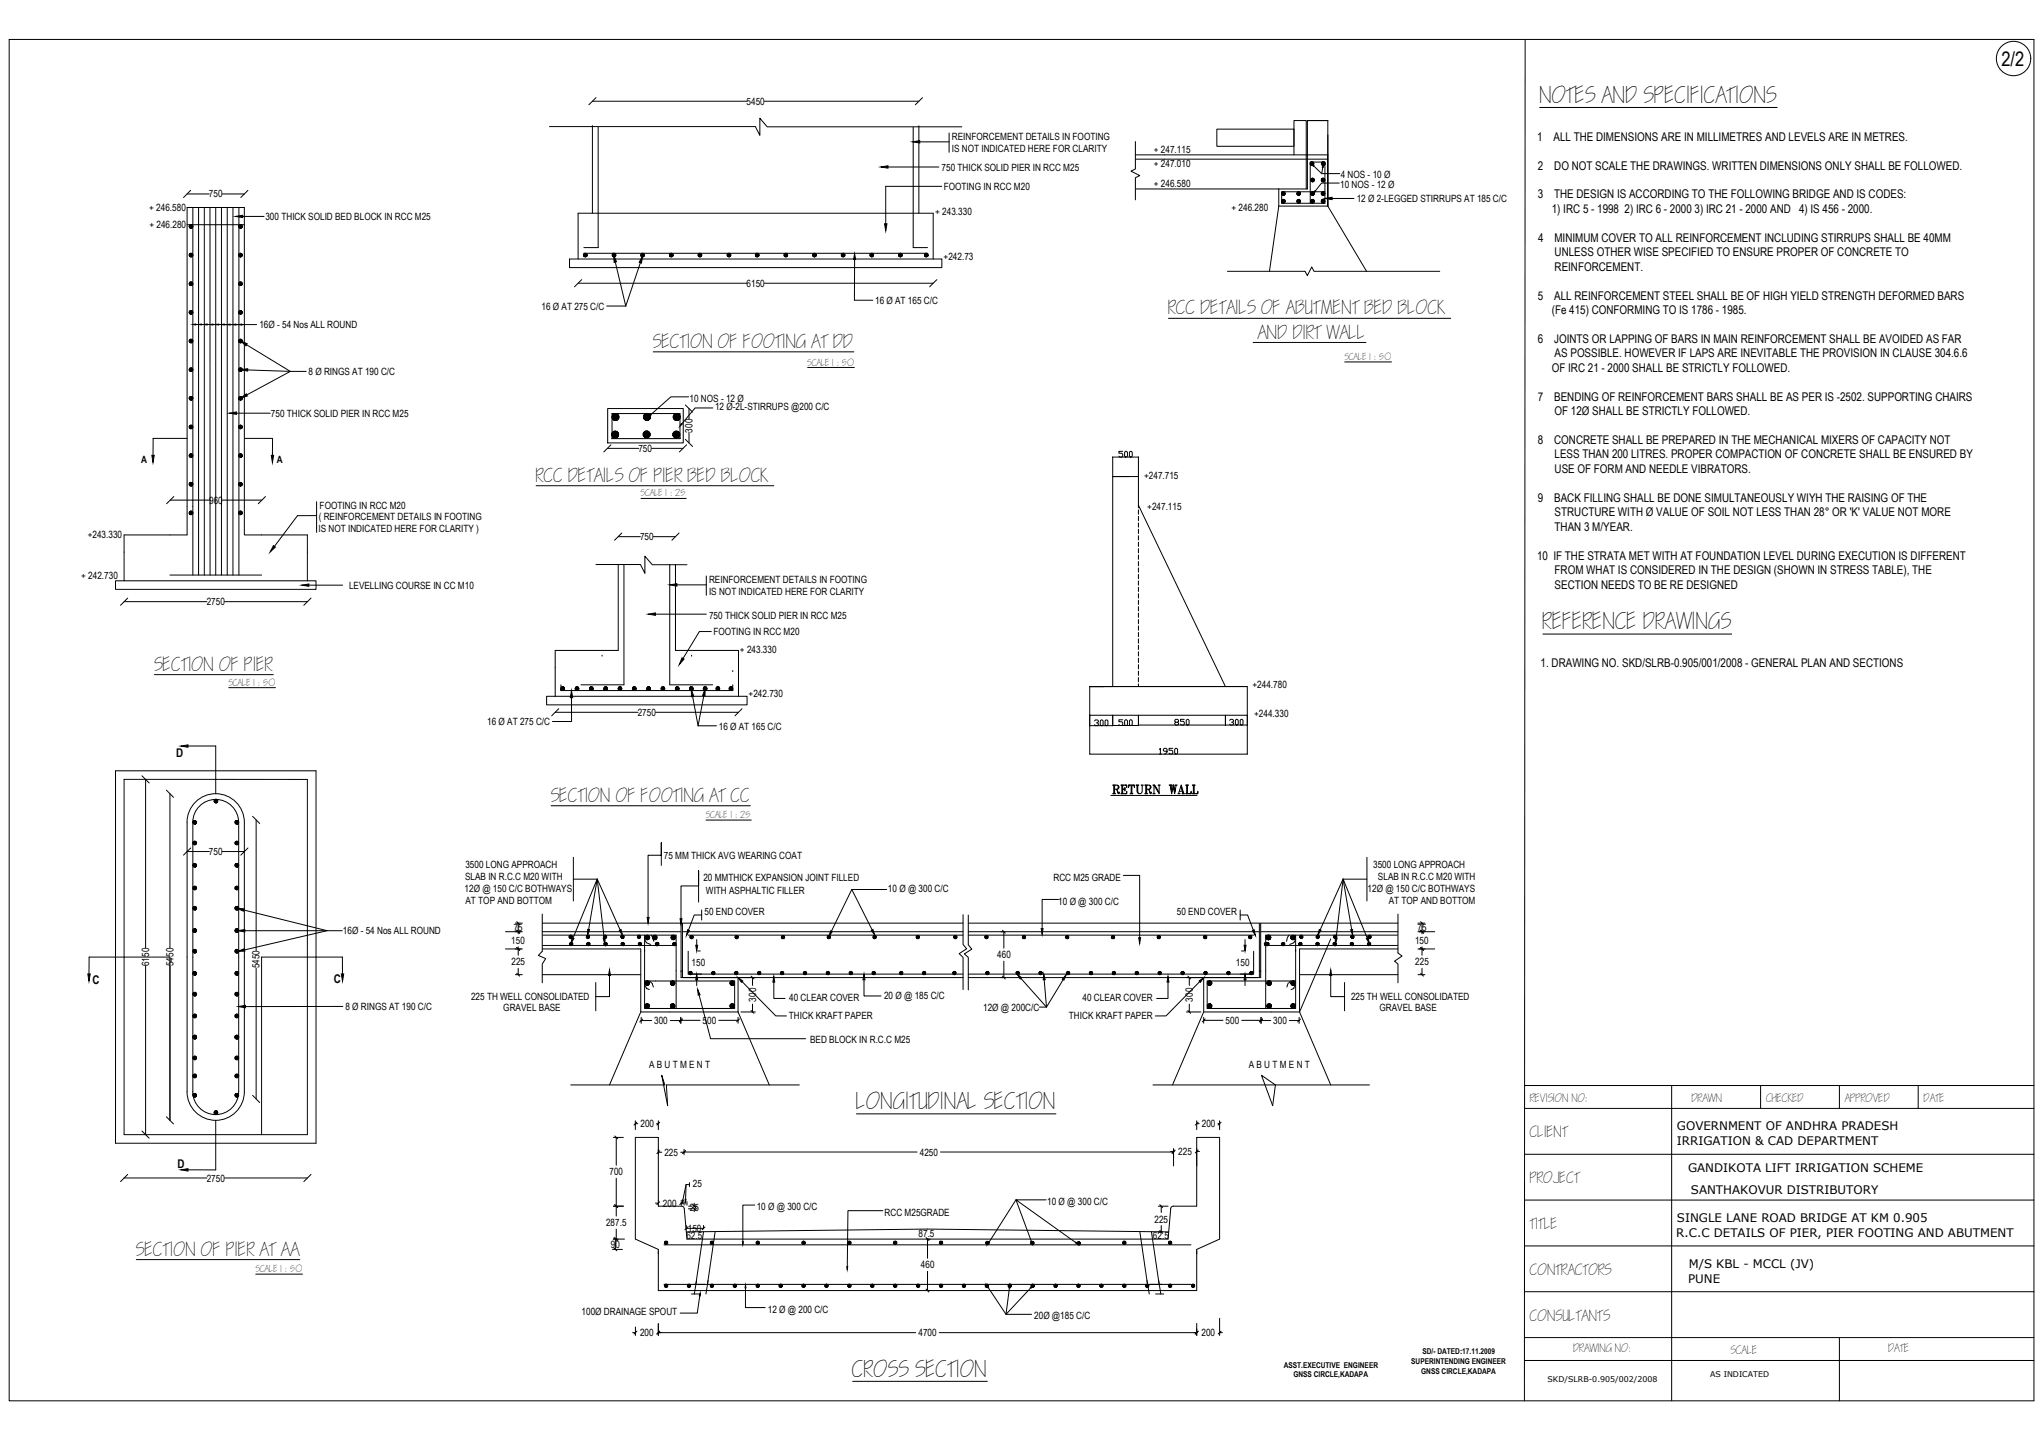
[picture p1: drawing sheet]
<svg xmlns="http://www.w3.org/2000/svg" width="1189mm" height="841mm" viewBox="0 0 1189 841" stroke-linecap="round" stroke-linejoin="round" font-family="sans-serif">
<defs><g id="words">
<g font-size="12.5">
<text x="897" y="60">NOTES AND SPECIFICATIONS</text>
<text x="899" y="367">REFERENCE DRAWINGS</text>
<text x="499" y="646">LONGITUDINAL SECTION</text>
<text x="497" y="802">CROSS SECTION</text>
</g>
<text font-size="11.7" x="1166" y="38">2/2</text>
<g font-size="10.4">
<text x="681" y="183">RCC DETAILS OF ABUTMENT BED BLOCK</text>
<text x="733" y="197">AND DIRT WALL</text>
<text x="381" y="203">SECTION OF FOOTING AT DD</text>
<text x="312" y="281">RCC DETAILS OF PIER BED BLOCK</text>
<text x="90" y="391">SECTION OF PIER</text>
<text x="321" y="467">SECTION OF FOOTING AT CC</text>
<text x="79" y="731">SECTION OF PIER AT AA</text>
</g>
<text font-size="10.1" x="646" y="465">%%URETURN WALL</text>
<g font-size="8.3">
<text x="891" y="662">CLIENT</text>
<text x="891" y="689">PROJECT</text>
<text x="891" y="716">TITLE</text>
<text x="891" y="743">CONTRACTORS</text>
<text x="891" y="769">CONSULTANTS</text>
</g>
<g font-size="7">
<text x="895" y="82">1</text>
<text x="905" y="82">ALL THE DIMENSIONS ARE IN MILLIMETRES AND LEVELS ARE IN METRES.</text>
<text x="896" y="99">2</text>
<text x="905" y="99">DO NOT SCALE THE DRAWINGS. WRITTEN DIMENSIONS ONLY SHALL BE FOLLOWED.</text>
<text x="896" y="116">3</text>
<text x="905" y="116">THE DESIGN IS ACCORDING TO THE FOLLOWING BRIDGE AND IS CODES:</text>
<text x="904" y="124">1) IRC 5 - 1998 2) IRC 6 - 2000 3) IRC 21 - 2000 AND 4) IS 456 - 2000.</text>
<text x="896" y="141">4</text>
<text x="905" y="141">MINIMUM COVER TO ALL REINFORCEMENT INCLUDING STIRRUPS SHALL BE 40MM</text>
<text x="906" y="149">UNLESS OTHER WISE SPECIFIED TO ENSURE PROPER OF CONCRETE TO</text>
<text x="906" y="158">REINFORCEMENT.</text>
<text x="896" y="174">5</text>
<text x="905" y="174">ALL REINFORCEMENT STEEL SHALL BE OF HIGH YIELD STRENGTH DEFORMED BARS</text>
<text x="904" y="183">(Fe 415) CONFORMING TO IS 1786 - 1985.</text>
<text x="896" y="200">6</text>
<text x="905" y="200">JOINTS OR LAPPING OF BARS IN MAIN REINFORCEMENT SHALL BE AVOIDED AS FAR</text>
<text x="906" y="208">AS POSSIBLE. HOWEVER IF LAPS ARE INEVITABLE THE PROVISION IN CLAUSE 304.6.6</text>
<text x="904" y="217">OF IRC 21 - 2000 SHALL BE STRICTLY FOLLOWED.</text>
<text x="896" y="233">7</text>
<text x="905" y="233">BENDING OF REINFORCEMENT BARS SHALL BE AS PER IS -2502. SUPPORTING CHAIRS</text>
<text x="906" y="242">OF 12Ø SHALL BE STRICTLY FOLLOWED.</text>
<text x="896" y="259">8</text>
<text x="905" y="259">CONCRETE SHALL BE PREPARED IN THE MECHANICAL MIXERS OF CAPACITY NOT</text>
<text x="906" y="267">LESS THAN 200 LITRES. PROPER COMPACTION OF CONCRETE SHALL BE ENSURED BY</text>
<text x="906" y="275">USE OF FORM AND NEEDLE VIBRATORS.</text>
<text x="896" y="292">9</text>
<text x="905" y="292">BACK FILLING SHALL BE DONE SIMULTANEOUSLY WIYH THE RAISING OF THE</text>
<text x="906" y="301">STRUCTURE WITH Ø VALUE OF SOIL NOT LESS THAN 28° OR 'K' VALUE NOT MORE</text>
<text x="906" y="309">THAN 3 M/YEAR.</text>
<text x="895" y="326">10 IF THE STRATA MET WITH AT FOUNDATION LEVEL DURING EXECUTION IS DIFFERENT</text>
<text x="906" y="334">FROM WHAT IS CONSIDERED IN THE DESIGN (SHOWN IN STRESS TABLE), THE</text>
<text x="906" y="343">SECTION NEEDS TO BE RE DESIGNED</text>
<text x="897" y="388">1. DRAWING NO. SKD/SLRB-0.905/001/2008 - GENERAL PLAN AND SECTIONS</text>
<text x="103" y="441">D</text>
<text x="54" y="573">C</text>
<text x="194" y="572">C</text>
<text x="103" y="680">D</text>
</g>
<g font-size="6.9">
<text x="977" y="658">GOVERNMENT OF ANDHRA PRADESH</text>
<text x="977" y="667">IRRIGATION &amp; CAD DEPARTMENT</text>
<text x="983" y="683">GANDIKOTA LIFT IRRIGATION SCHEME</text>
<text x="985" y="695">SANTHAKOVUR DISTRIBUTORY</text>
<text x="977" y="712">SINGLE LANE ROAD BRIDGE AT KM 0.905</text>
<text x="976" y="720">R.C.C DETAILS OF PIER, PIER FOOTING AND ABUTMENT</text>
<text x="984" y="738">M/S KBL - MCCL (JV)</text>
<text x="983" y="747">PUNE</text>
</g>
<g font-size="6.2">
<text x="891" y="642">REVISION NO:</text>
<text x="985" y="642">DRAWN</text>
<text x="1029" y="642">CHECKED</text>
<text x="1075" y="642">APPROVED</text>
<text x="1121" y="642">DATE</text>
<text x="917" y="788">DRAWING NO:</text>
<text x="1008" y="789">SCALE</text>
<text x="1100" y="788">DATE</text>
</g>
<g font-size="5.8">
<text x="435" y="61">5450</text>
<text x="554" y="82">REINFORCEMENT DETAILS IN FOOTING</text>
<text x="554" y="89">IS NOT INDICATED HERE FOR CLARITY</text>
<text x="672" y="89">+ 247.115</text>
<text x="548" y="100">750 THICK SOLID PIER IN RCC M25</text>
<text x="672" y="97">+ 247.010</text>
<text x="781" y="104">4 NOS - 10 Ø</text>
<text x="550" y="110">FOOTING IN RCC M20</text>
<text x="672" y="109">+ 246.580</text>
<text x="781" y="110">10 NOS - 12 Ø</text>
<text x="122" y="115">750</text>
<text x="790" y="118">12 Ø 2-LEGGED STIRRUPS AT 185 C/C</text>
<text x="87" y="123">+ 246.580</text>
<text x="545" y="126">+ 243.330</text>
<text x="717" y="123">+ 246.280</text>
<text x="155" y="128">300 THICK SOLID BED BLOCK IN RCC M25</text>
<text x="87" y="133">+ 246.280</text>
<text x="550" y="151">+242.73</text>
<text x="435" y="167">6150</text>
<text x="510" y="177">16 Ø AT 165 C/C</text>
<text x="315" y="180">16 Ø AT 275 C/C</text>
<text x="151" y="191">16Ø - 54 Nos ALL ROUND</text>
<text x="180" y="219">8 Ø RINGS AT 190 C/C</text>
<text x="402" y="234">10 NOS - 12 Ø</text>
<text x="416" y="239">12 Ø-2L-STIRRUPS @200 C/C</text>
<text x="158" y="243">750 THICK SOLID PIER IN RCC M25</text>
<text x="403" y="252" transform="rotate(-90 403 252)">300</text>
<text x="372" y="263">750</text>
<text x="82" y="269">A</text>
<text x="161" y="270">A</text>
<text x="666" y="279">+247.715</text>
<text x="122" y="293">960</text>
<text x="186" y="297">FOOTING IN RCC M20</text>
<text x="668" y="297">+247.115</text>
<text x="186" y="303">( REINFORCEMENT DETAILS IN FOOTING</text>
<text x="186" y="310">IS NOT INDICATED HERE FOR CLARITY )</text>
<text x="51" y="313">+243.330</text>
<text x="373" y="315">750</text>
<text x="47" y="337">+ 242.730</text>
<text x="413" y="340">REINFORCEMENT DETAILS IN FOOTING</text>
<text x="203" y="343">LEVELLING COURSE IN CC M10</text>
<text x="413" y="347">IS NOT INDICATED HERE FOR CLARITY</text>
<text x="120" y="352">2750</text>
<text x="413" y="360">750 THICK SOLID PIER IN RCC M25</text>
<text x="416" y="370">FOOTING IN RCC M20</text>
<text x="431" y="380">+ 243.330</text>
<text x="730" y="401">+244.780</text>
<text x="436" y="406">+242.730</text>
<text x="371" y="417">2750</text>
<text x="731" y="418">+244.330</text>
<text x="284" y="422">16 Ø AT 275 C/C</text>
<text x="419" y="425">16 Ø AT 165 C/C</text>
<text x="122" y="498">750</text>
<text x="387" y="501">75 MM THICK AVG WEARING COAT</text>
<text x="271" y="506">3500 LONG APPROACH</text>
<text x="800" y="506">3500 LONG APPROACH</text>
<text x="271" y="513">SLAB IN R.C.C M20 WITH</text>
<text x="410" y="513">20 MMTHICK EXPANSION JOINT FILLED</text>
<text x="614" y="513">RCC M25 GRADE</text>
<text x="803" y="513">SLAB IN R.C.C M20 WITH</text>
<text x="271" y="520">12Ø @ 150 C/C BOTHWAYS</text>
<text x="411" y="521">WITH ASPHALTIC FILLER</text>
<text x="517" y="520">10 Ø @ 300 C/C</text>
<text x="797" y="520">12Ø @ 150 C/C BOTHWAYS</text>
<text x="271" y="527">AT TOP AND BOTTOM</text>
<text x="616" y="527">10 Ø @ 300 C/C</text>
<text x="809" y="527">AT TOP AND BOTTOM</text>
<text x="410" y="533">50 END COVER</text>
<text x="686" y="533">50 END COVER</text>
<text x="200" y="544">16Ø - 54 Nos ALL ROUND</text>
<text x="299" y="542" transform="rotate(-1 299 542)">75</text>
<text x="826" y="542" transform="rotate(-1 826 542)">75</text>
<text x="298" y="550" transform="rotate(-1 298 550)">150</text>
<text x="824" y="550" transform="rotate(-1 824 550)">150</text>
<text x="87" y="563" transform="rotate(-90 87 563)">6150</text>
<text x="101" y="563" transform="rotate(-90 101 563)">5450</text>
<text x="298" y="562" transform="rotate(-1 298 562)">225</text>
<text x="403" y="562">150</text>
<text x="581" y="558" transform="rotate(-1 581 558)">460</text>
<text x="720" y="562">150</text>
<text x="824" y="562" transform="rotate(-1 824 562)">225</text>
<text x="151" y="564" transform="rotate(-90 151 564)">5450</text>
<text x="515" y="582">20 Ø @ 185 C/C</text>
<text x="274" y="582">225 TH WELL CONSOLIDATED</text>
<text x="440" y="583" transform="rotate(-90 440 583)">300</text>
<text x="460" y="583">40 CLEAR COVER</text>
<text x="631" y="583">40 CLEAR COVER</text>
<text x="695" y="583" transform="rotate(-90 695 583)">300</text>
<text x="787" y="582">225 TH WELL CONSOLIDATED</text>
<text x="201" y="588">8 Ø RINGS AT 190 C/C</text>
<text x="293" y="589">GRAVEL BASE</text>
<text x="460" y="593">THICK KRAFT PAPER</text>
<text x="573" y="589">12Ø @ 200C/C</text>
<text x="623" y="593">THICK KRAFT PAPER</text>
<text x="804" y="589">GRAVEL BASE</text>
<text x="381" y="596">300</text>
<text x="409" y="596">500</text>
<text x="714" y="596">500</text>
<text x="742" y="596">300</text>
<text x="472" y="608">BED BLOCK IN R.C.C M25</text>
<text x="378" y="622">A B U T M E N T</text>
<text x="727" y="622">A B U T M E N T</text>
<text x="373" y="656">200</text>
<text x="700" y="656">200</text>
<text x="387" y="673">225</text>
<text x="536" y="673">4250</text>
<text x="686" y="673">225</text>
<text x="120" y="688">2750</text>
<text x="355" y="685" transform="rotate(-1 355 685)">700</text>
<text x="404" y="692">25</text>
<text x="610" y="702">10 Ø @ 300 C/C</text>
<text x="386" y="703">200</text>
<text x="402" y="705" transform="rotate(-1 402 705)">25</text>
<text x="441" y="705">10 Ø @ 300 C/C</text>
<text x="515" y="708">RCC M25GRADE</text>
<text x="672" y="712" transform="rotate(-1 672 712)">225</text>
<text x="353" y="714" transform="rotate(-1 353 714)">287.5</text>
<text x="401" y="717">150</text>
<text x="400" y="722">62.5</text>
<text x="535" y="721">87.5</text>
<text x="672" y="722">62.5</text>
<text x="356" y="727" transform="rotate(-1 356 727)">90</text>
<text x="536" y="739" transform="rotate(-1 536 739)">460</text>
<text x="339" y="766">100Ø DRAINAGE SPOUT</text>
<text x="447" y="764">12 Ø @ 200 C/C</text>
<text x="602" y="768">20Ø @185 C/C</text>
<text x="373" y="778">200</text>
<text x="535" y="778">4700</text>
<text x="700" y="778">200</text>
</g>
<g font-size="5.2">
<text x="783" y="210">SCALE 1 : 50</text>
<text x="470" y="213">SCALE 1 : 50</text>
<text x="373" y="289">SCALE 1 : 25</text>
<text x="133" y="399">SCALE 1 : 50</text>
<text x="411" y="476">SCALE 1 : 25</text>
<text x="149" y="741">SCALE 1 : 50</text>
</g>
<g font-size="4.7">
<text x="829" y="789">SD/- DATED:17.11.2009</text>
<text x="748" y="797">ASST.EXECUTIVE ENGINEER</text>
<text x="822" y="794">SUPERINTENDING ENGINEER</text>
<text x="753" y="802">GNSS CIRCLE,KADAPA</text>
<text x="828" y="800">GNSS CIRCLE,KADAPA</text>
</g>
<g font-size="4.6">
<text x="996" y="802">AS INDICATED</text>
<text x="901" y="805">SKD/SLRB-0.905/002/2008</text>
</g>
</g></defs>
<!-- layer: MAIN -->
<g fill="none" stroke="#000" stroke-width=".58">
<path d="M5 23h1180v793h-1180zM888 23v793M345 59h90M445 59h90M320 74h120l3 5v-10l4 5h113M345 74h.1M345 74v50M348 74v70h-8M532 74v70h8M535 74h.1M535 74v50M553 77v12"/>
<path d="M709 75h45v10h-45zM762 70h11zM762 70v40h-100M773 70v20M897 63h138M517 97h30M536 83h17M661 82v16l-2 2 5 2-3 2v12M662 90h111M662 93h111M754 90v-20h7v40M765 97l5 4"/>
<path d="M770 97v4M773 90v30v-30M109 113h13M129 113h13M549 109h-33v21M745 110v10M770 101h10M772 112h-25v6h25v-24h-9v24M776 116h13M780 107h-10l-4 4M109 131h33M112 121v214"/>
<path d="M116 121v214M119 121v214M122 121v214M126 121v214M129 121v214M132 121v214M136 121v214M139 121v214M141 126h13M337 124v27M544 124v27M745 120h28l23 38"/>
<path d="M745 120l-6 38M332 151h217v5h-217zM340 148h200M358 153l7 25M373 153l-8 25M498 151v24h10M715 158h45l2 3 2-6 1 3h74M337 165h98M353 178h12M445 165h99M114 189h15M127 189h5"/>
<path d="M131 189h18M681 185h164M730 199h66M144 201l25 15M144 215l25 1M169 216l-25 14M169 216h9M381 205h116M470 214h28M783 211h28M354 238h44v20h-44zM401 231h-10l-12 10"/>
<path d="M401 238v6M415 238h-10l-8 9M109 255h-20v10M138 241h19M142 255h17v10M356 255h40v-14h-39v14M396 255h.1M401 252v6M354 261h18M380 261h18M99 291h23M130 291h23"/>
<path d="M184 292v18M312 283h139M373 290h27M99 312h10v-191h33v191h10M184 300h-11l-13 18M360 313h13M381 313h12M72 322v16h107M72 338h-5v5h117v-5h-5M99 335h53M179 322v16M347 329h26l3 5v-10l4 5h20"/>
<path d="M360 329v50h-10M363 329v70h-25M390 329v70h25M393 329v50M411 335v12M72 350h49M131 350h48M180 341h20M382 358h29M394 341h17M393 362v17h10M414 368h-7l-9 15"/>
<path d="M899 369h110M90 393h69M323 389v17M327 399v3M351 382h.1M403 382h.1M427 391h.1M427 399v3M430 389v17M133 401h27M323 406h-5v5h117v-5h-5M323 406h107"/>
<path d="M323 415h49M327 402h.1M327 402h100M333 406v14h-11M382 415h48M403 406l4 17M410 405l-3 18M427 402h.1M109 434h17v28M407 423h10M67 449h117v217h-117zM72 454h107v207h-107z"/>
<path d="M85 454v98M99 462v90M112 479a13 13 0 0 1 14-13 13 13 0 0 1 13 13v157a13 13 0 0 1-13 13 13 13 0 0 1-14-13M112 479v157M113 468a17 17 0 0 1 19-5 17 17 0 0 1 10 16v157a17 17 0 0 1-16 17 17 17 0 0 1-17-17v-157a17 17 0 0 1 4-11zM149 478v76M321 469h116M411 478h27M109 496h13M129 496h13M334 499v26M796 499v26"/>
<path d="M334 512h13M348 512l4 35M348 512l13 30M348 512l-14 34M348 512l-5 29M385 504v-13v7h-7v36M496 518l-12 24M516 518h-20l12 24M654 510h10v36M782 512l-4 35M782 512l-13 30M782 512l14 34"/>
<path d="M782 512l5 29M783 512h13M142 530l49 12h-48M300 538h4M302 538v6M316 532v22l-2 2 4 2-2 3v11M316 538h81v31h164M407 525v-18v9h-10v19M409 533h-5l-3 9M409 530v6M561 533v17l2 3-4 2 2 3v18M561 538h-163v31"/>
<path d="M564 533v17l2 3-4 3 2 2v19M564 538h170v31M617 524h-10v17M722 533h5l3 9M722 530v6M814 532v23l3 2-5 3 2 1v11M814 538h-80v31h-170M826 538h4M828 538v6M199 542h-8l-49 11M294 553h10M294 543h10"/>
<path d="M302 551v5M316 553h57v36M316 543h81M316 545h78v42M316 551h78M375 545v42h53v-16h-53M376 547l1 2M376 549l3 1M379 545l1 1M380 546l1 2M398 543h163M401 554v13h160"/>
<path d="M401 545h160M406 547v4M406 554h2M564 543h170M564 545h166M585 543v9M585 560v9M723 554h2M725 547v4M730 554v13h-166M735 543h79M737 551h77"/>
<path d="M751 545l-1 1-1 2M754 549l-3 1M755 547l-1 2M755 545v42h-52v-16h52M775 547l-18 42M814 545h-77v42M814 553h-57v36M826 553h10M826 543h10M828 551v5M52 567v-10h47v96M85 563v98"/>
<path d="M149 564v76M199 567v-10h-47v104M300 568h4M302 564v4M316 568h57M347 572v17M355 568v12h-8M375 574l2 2M376 576h2M378 571l1 2M380 573l1 2M406 571v3"/>
<path d="M407 579l7 26h55M430 569v20M432 572l20 20h6M438 569v5M451 572v10h6M503 571v9h10M595 570l15 17-2-16M619 571l-9 16h-5M680 572v10h-6M693 569v5M699 572l-20 20h-6M701 569v20"/>
<path d="M725 571v3M750 573v2M752 571l-1 2M754 576h-2M755 574l-2 2M757 568h57M775 568v12h8M783 572v17M826 568h4M828 564v4M200 586h-57M373 589h57"/>
<path d="M373 589l-18 43M373 593v3M373 594h7M390 594h7M397 593v3M397 594h11M419 594h11M430 593v3M430 589l18 43M432 589h8M438 585v4M691 589h8"/>
<path d="M693 585v4M701 594h11M701 589h56M701 593v3M701 589l-18 43M723 594h12M735 594h5M735 593v3M751 594h6M757 593v3M757 589l18 43M332 632h55l-2-6 4 18-1-12h78"/>
<path d="M672 632h71l-8-6 6 18 2-12h55M888 632h297M974 632v184M1026 632v14M1071 632v14M1117 632v14M126 653v28h-17M370 653v5M370 654h2M382 654h1M383 653v5M499 649h116"/>
<path d="M697 653v5M697 654h2M709 654h1M710 653v5M888 646h297M357 662h6M359 662v17M383 671h2M398 669v3M398 673h.1M534 671h-138M548 671h136"/>
<path d="M682 671h2M684 669v10M697 671h2M888 672h297M72 686h49M131 686h48M359 686v22M397 699h.1M397 700v2M398 700v2M400 690l-2 9M400 700v2"/>
<path d="M402 690h-2l-1 8M402 689v2M609 699h-17l35 25M888 699h297M357 703h6M359 716v6M382 701h1M397 701h1M397 702l1 1 1 1 1 18h280l2-18M397 703h-14v-41h-13v60l13 6v24h314v-24l13-6v-60h-13v41h-13M400 717l140-1 141 1M400 714v2"/>
<path d="M400 715h10M401 704h2M401 703h2M404 703h2M404 704h2M404 701v2M404 704v2M410 717l-5 31M410 714v2M417 717l-5 31M440 702h-7v21M514 705h-20v33"/>
<path d="M664 717l4 31M671 717l4 31M675 703h5M675 717h2M676 703v3M676 714v3M684 702l-2 1v1M79 734h96M357 728h6M357 722h7M358 722v6M387 725h307"/>
<path d="M540 722v11M601 723l-9-24-16 24M888 726h297M149 742h27M387 748h307M403 754h4M406 746l-2 8M408 755l-2 10h-10M412 746l-1 8M434 750v12h12M540 740v12M576 750l10 15h15"/>
<path d="M588 750l-2 15 14-15M668 746l1 8M673 754h5M675 746l1 8M888 752h297M368 776h2M370 773v5M383 771v7M383 776h150M547 776h150M697 771v7M710 776h2"/>
<path d="M710 768v10M888 779h297M1071 779v37M888 792h297M497 805h78"/>
<circle cx="1173" cy="34" r="10"/>
</g>
<g fill="#000" stroke="#000" stroke-width=".58">
<path d="M513 97h4v1zM532 83l4-1v1zM763 95h1zM764 96h1v1zM770 95h1zM771 96v2l-1-1zM747 112l1 1zM747 117h1zM755 113h1zM756 112v1zM764 112l1 1zM764 117h1z"/>
<path d="M764 104l1 1zM766 111l-1 2zM770 112l1 1zM770 117h1zM770 104l1 1zM772 116l4-1v1zM110 132h1zM139 132h1zM137 126l4-1v2zM515 130h2l-1 4zM110 148l1 1zM139 148l1 1z"/>
<path d="M340 148l1 1h-1zM357 148l1 1h-1zM357 149l2 3-1 1zM374 149v4h-2zM373 148l1 1h-1zM390 148l1 1h-1zM407 148l1 1h-1zM424 148l1 1h-1zM440 148l1 1h-1zM457 148l1 1h-1zM473 149h1zM474 148v1h-1z"/>
<path d="M490 148l1 1h-1zM498 148v3h-1zM507 148l1 1h-1zM523 149h1zM524 148v1h-1zM539 148l1 1h-1zM110 165h1zM111 164v1zM139 165h1zM110 182h1zM110 198l1 1zM112 189h2z"/>
<path d="M116 189h1zM119 189h2zM122 189h2zM126 189h1zM129 189h2zM132 189h2zM136 189h1zM139 182h1zM139 198l1 1zM139 189h2zM110 215h1zM111 214v1z"/>
<path d="M139 215h1zM140 199l4 1-1 1zM140 215h4v1zM110 232h1zM134 241l4-1v1zM139 232h1zM140 232l3-3 1 2zM110 248l1 1zM139 248l1 1zM379 241v1l-1 1zM397 247l-1 1zM88 265h2l-1 4z"/>
<path d="M110 265h1h-1zM111 264v1zM139 265h1h-1zM158 265h1v4zM110 298l1 1zM110 282h1zM139 298l1 1zM139 282h1zM159 318l1 1-3 3zM390 341l4-1v1zM176 341l4-1v1zM378 358l4-1v1z"/>
<path d="M397 383l1 1-2 3zM327 401h1zM333 402l1 4h-2zM335 401h1zM352 401h1zM360 401h1zM377 401h1zM385 401h1zM402 401h1zM403 402l1 4h-1zM411 401v4h-2zM410 401h1z"/>
<path d="M417 401h1zM425 401h1zM105 435l4-1v1zM112 479h1zM125 466l1 1zM137 479h1zM112 491h1zM137 491h1zM112 504h1zM112 517h1zM137 504h1zM137 517h1z"/>
<path d="M112 529h1zM137 529h1zM138 529h4v2zM377 534h1v4zM396 535h1v3zM112 554h1zM112 542h1zM137 554h1zM137 542h1zM138 542l5-1v2zM138 554l4-1 1 1zM332 546h1z"/>
<path d="M333 550h1zM333 546l1 1-1 2zM342 546h1zM342 541h1l-1 4zM343 550h1zM351 547l1-1v4zM352 546h1zM353 550h1zM361 542l1-1 1 4zM363 550h1zM371 546h1zM372 546h1z"/>
<path d="M373 550h1zM383 550h1zM393 550h1zM401 542h1l-2 3zM403 546v1zM403 546h1zM405 551h1v3zM429 546h1zM456 546h1zM483 546v1zM483 546h1zM484 542l1 1-2 2z"/>
<path d="M508 542v-1l1 4zM509 546v1zM509 546h1zM535 546v1zM556 546v1zM556 546h1zM575 546v1zM596 546v1zM596 546h1zM606 541h2l-1 3zM622 546v1zM648 546v1z"/>
<path d="M648 546h1zM663 546h1v3zM675 546h1zM702 546h1zM725 551h1l-1 3zM728 546h1zM730 542h1v3zM737 550v1zM737 549v1zM737 550h1zM738 550h1zM747 550v1z"/>
<path d="M747 549v1zM747 550h1zM757 550v1zM757 549v1zM757 550h1zM758 546h1zM767 550v1zM767 549v1zM767 550h1zM768 541l1 1-1 3zM777 550v1zM777 549v1z"/>
<path d="M778 546h1zM777 550h1zM778 546l1 1-1 3zM787 550v1zM787 549v1zM787 541h1v4zM787 550h1zM788 546h1zM797 550v1zM797 549v1zM796 547l1-1 1 3zM797 550h1z"/>
<path d="M798 546h1zM51 567h2l-1 4zM112 579h1zM112 567h1zM137 579h1zM137 567h1zM199 567h1v4zM355 565l1 3h-2zM402 567h1zM406 567v4h-1zM406 576l2 3-1 1zM416 567v1z"/>
<path d="M429 567h1zM430 569l3 2-1 1zM442 567h1zM451 569v3h-1zM456 567v1zM469 567v1zM469 567h1zM482 567h1zM496 567v1zM503 567l1 4h-1zM509 567h1zM525 567h1z"/>
<path d="M538 567v1zM538 567h1zM556 567h1zM575 567h1zM593 567v1zM593 567h1zM592 567l3 2-1 1zM606 567h1zM608 567l1 4h-1zM621 568l-1 3-1-1zM622 567h1zM635 567v1z"/>
<path d="M635 567h1zM649 567h1zM662 567h1zM676 567v1zM680 569l1 3h-1zM689 567v1zM689 567h1zM698 571l3-2-2 3zM702 567h1zM716 567v1zM725 567l1 4h-1zM729 567h1z"/>
<path d="M775 565l1 3h-1zM112 591l1 1zM137 591l1 1zM139 586h4v1zM112 604h1zM112 616h1zM137 604h1zM137 616h1zM112 626l1 1zM112 638h1zM137 626l1 1zM137 638h1z"/>
<path d="M125 648h1zM105 681h4v1zM397 699h1l-1 2zM399 698l1 1-1 1zM387 724h1zM414 724h1zM432 723h1v2zM467 724h1zM493 738h1l-1 1zM494 724h1zM547 724h1zM575 724h1z"/>
<path d="M576 723v1l-1 1zM601 724v1zM600 723h1v2zM627 723l1 2-2-1zM628 724v1zM628 723v1zM654 724h1zM681 724h1zM387 749h1zM400 749h1zM408 753v2h-1zM414 749h1z"/>
<path d="M427 749h1zM434 748l1 2h-1zM454 749h1zM467 749h1zM494 749h1zM507 749h1zM534 749h1zM547 749h1zM574 749h1zM575 748l1 2h-1zM587 749h1zM588 748v2z"/>
<path d="M600 750l2-1-1 1zM601 749h1zM614 749h1zM627 749h1zM641 749h1zM654 749h1zM667 749h1zM681 749h1zM694 749h1z"/>
<path d="M763 95h1zM763 96l1-1v1zM764 95v1z"/>
<path d="M764 95v1zM764 95v1zM764 95l1 1z"/>
<path d="M764 94v1zM764 95h-1h1z"/>
<path d="M764 95l1 1zM764 95h1zM764 95h1z"/>
<path d="M765 95h-1zM765 94l-1 1zM764 94v1z"/>
<path d="M770 95h1zM770 96l1-1zM771 95l-1 1z"/>
<path d="M771 95v1zM771 95v1zM771 95v1z"/>
<path d="M770 94l1 1zM770 95h1zM770 95h1z"/>
<path d="M771 95v1h1zM771 95l1 1zM771 95h1z"/>
<path d="M771 95h1zM771 94v1zM771 94v1z"/>
<path d="M747 113h1zM747 113h1h-1zM748 113l-1 1z"/>
<path d="M747 117h1zM747 118l1-1-1 1zM748 117l-1 1z"/>
<path d="M748 113v1zM748 113v1z"/>
<path d="M748 117v1zM748 117v1zM748 117v1z"/>
<path d="M747 112l1 1zM747 112l1 1zM747 112l1 1z"/>
<path d="M747 116l1 1zM747 116l1 1zM747 116v1h1z"/>
<path d="M748 113h1zM748 113h1z"/>
<path d="M748 117v1zM748 117h1zM748 117h1z"/>
<path d="M748 113v-1zM748 112v1zM748 112v1z"/>
<path d="M748 116v1zM748 116v1zM748 116v1z"/>
<path d="M755 117h1zM756 118v-1zM756 117v1z"/>
<path d="M756 113v1zM756 113v1zM756 113l1 1z"/>
<path d="M756 117v1zM756 117v1zM756 117l1 1z"/>
<path d="M756 112v1zM756 112v1zM756 112v1z"/>
<path d="M756 116v1zM756 116v1zM756 116v1z"/>
<path d="M756 113h1zM756 113h1zM756 113l1-1z"/>
<path d="M756 117l1 1zM756 117l1 1zM756 117h1z"/>
<path d="M757 112l-1 1zM757 112l-1 1zM756 112v1z"/>
<path d="M757 116l-1 1h1zM757 116l-1 1zM756 116v1z"/>
<path d="M764 113h1zM764 113h1zM765 113h-1z"/>
<path d="M764 117h1zM764 118l1-1zM765 117l-1 1z"/>
<path d="M764 105h1zM764 105h1zM765 105l-1 1z"/>
<path d="M765 113v1zM765 113v1zM765 113v1z"/>
<path d="M765 117v1zM765 117v1zM765 117v1z"/>
<path d="M765 105v1zM765 105v1zM765 105v1z"/>
<path d="M764 112l1 1zM764 112l1 1zM764 112l1 1z"/>
<path d="M764 116l1 1zM764 116l1 1zM764 116l1 1z"/>
<path d="M764 104l1 1zM764 104l1 1zM764 104l1 1z"/>
<path d="M765 113h1zM765 113h1z"/>
<path d="M765 117v1zM765 117h1zM765 117h1z"/>
<path d="M765 105v1zM765 105h1zM765 105h1z"/>
<path d="M765 112v1zM765 112v1zM765 112v1z"/>
<path d="M765 116v1zM765 116v1zM765 116v1z"/>
<path d="M765 104v1zM765 104v1zM765 104v1z"/>
<path d="M770 113h1zM770 113h1zM771 113h-1z"/>
<path d="M770 117h1zM770 118l1-1zM771 117l-1 1z"/>
<path d="M770 105h1zM770 105h1zM771 105l-1 1z"/>
<path d="M771 113v1zM771 113v1zM771 113v1z"/>
<path d="M771 117v1zM771 117v1zM771 117v1z"/>
<path d="M771 105v1zM771 105v1zM771 105v1z"/>
<path d="M770 112l1 1zM770 112l1 1zM770 112l1 1z"/>
<path d="M770 116l1 1zM770 116l1 1zM770 116l1 1z"/>
<path d="M770 104l1 1zM770 104l1 1zM770 104l1 1z"/>
<path d="M771 113h1zM771 113h1z"/>
<path d="M771 117v1zM771 117h1zM771 117h1z"/>
<path d="M771 105v1zM771 105h1zM771 105h1z"/>
<path d="M771 112v1zM771 112v1zM771 112v1z"/>
<path d="M771 116v1zM771 116v1zM771 116v1z"/>
<path d="M771 104v1zM771 104v1zM771 104v1z"/>
<path d="M110 132h1zM110 132h1zM111 132v1z"/>
<path d="M111 132v1zM111 132v1zM111 132l1 1z"/>
<path d="M111 131v1zM111 131v1zM111 131v1z"/>
<path d="M111 132l1 1zM111 132h1zM111 132h1z"/>
<path d="M112 131l-1 1zM112 131l-1 1zM111 131v1z"/>
<path d="M139 132h1zM139 132h1zM140 132l-1 1z"/>
<path d="M140 132v1zM140 132v1zM140 132v1z"/>
<path d="M140 131v1zM139 131l1 1zM139 131l1 1z"/>
<path d="M140 132l1 1v-1zM140 132h1zM140 132h1z"/>
<path d="M141 131l-1 1h1zM140 131v1zM140 131v1z"/>
<path d="M110 149h1zM110 149h1z"/>
<path d="M111 149v1zM111 149v1zM111 149h1z"/>
<path d="M111 148v1zM111 148v1zM111 148v1z"/>
<path d="M111 149h1zM111 149h1zM111 149h1z"/>
<path d="M112 148l-1 1zM112 148l-1 1zM111 148v1z"/>
<path d="M139 149h1zM139 149h1zM140 149h-1z"/>
<path d="M140 149v1zM140 149v1zM140 149v1z"/>
<path d="M140 148v1zM139 148l1 1zM139 148l1 1z"/>
<path d="M140 149h1zM140 149h1zM140 149l1-1z"/>
<path d="M141 148l-1 1 1-1zM140 148v1zM140 148v1z"/>
<path d="M340 149h1zM340 149h1zM340 149h1z"/>
<path d="M341 149v1zM341 149v1zM341 149h1z"/>
<path d="M341 148v1zM340 148l1 1zM340 148l1 1z"/>
<path d="M341 149h1zM341 149h1zM341 149h1v-1z"/>
<path d="M342 148l-1 1zM341 148v1zM341 148v1z"/>
<path d="M357 149h1zM357 149h1zM357 149h1z"/>
<path d="M358 149v1zM358 149v1z"/>
<path d="M357 148l1 1zM357 148l1 1zM357 148l1 1z"/>
<path d="M358 149h1zM358 149h1zM358 149h1v-1z"/>
<path d="M358 148v1zM358 148v1zM358 148v1z"/>
<path d="M373 149h1zM373 149h1z"/>
<path d="M374 149v1zM374 149v1zM374 149h1z"/>
<path d="M374 148v1zM374 148v1zM374 148v1z"/>
<path d="M374 149h1zM374 149h1zM374 149h1v-1z"/>
<path d="M375 148l-1 1zM375 148l-1 1zM374 148v1z"/>
<path d="M390 149h1zM390 149h1z"/>
<path d="M391 149v1zM391 149v1zM391 149h1z"/>
<path d="M391 148v1zM390 148l1 1zM390 148l1 1z"/>
<path d="M391 149h1zM391 149h1zM391 149h1v-1z"/>
<path d="M392 148l-1 1zM391 148v1zM391 148v1z"/>
<path d="M407 149h1zM407 149h1zM408 149h-1z"/>
<path d="M408 149v1zM408 149v1z"/>
<path d="M407 148l1 1zM407 148l1 1zM407 148l1 1z"/>
<path d="M408 149h1zM408 149h1zM408 149h1v-1z"/>
<path d="M408 148v1zM408 148v1zM408 148v1z"/>
<path d="M424 149h1zM424 149h1zM424 149h1z"/>
<path d="M425 149v1zM425 149v1z"/>
<path d="M424 148l1 1zM424 148l1 1zM424 148l1 1z"/>
<path d="M425 149h1zM425 149h1zM425 149h1v-1z"/>
<path d="M425 148v1zM425 148v1zM425 148v1z"/>
<path d="M440 149h1zM440 149h1z"/>
<path d="M441 149v1zM441 149v1zM441 149h1z"/>
<path d="M441 148v1zM440 148l1 1zM440 148l1 1z"/>
<path d="M441 149h1zM441 149h1zM441 149h1v-1z"/>
<path d="M442 148l-1 1zM441 148v1zM441 148v1z"/>
<path d="M457 149h1zM457 149h1zM458 149h-1z"/>
<path d="M458 149v1zM458 149v1z"/>
<path d="M457 148l1 1zM457 148l1 1zM457 148l1 1z"/>
<path d="M458 149h1zM458 149h1zM458 149h1v-1z"/>
<path d="M458 148v1zM458 148v1zM458 148v1v-1z"/>
<path d="M474 149v1zM474 149v1zM474 149h1z"/>
<path d="M474 148v1v-1zM474 148v1zM474 148v1z"/>
<path d="M474 149h1zM474 149h1zM474 149h1v-1z"/>
<path d="M475 148l-1 1zM475 148l-1 1zM474 148v1z"/>
<path d="M490 149h1zM490 149h1zM490 149h1z"/>
<path d="M491 149v1zM491 149v1zM491 149h1z"/>
<path d="M491 148v1zM490 148l1 1zM490 148l1 1z"/>
<path d="M491 149h1zM491 149h1zM491 149h1v-1z"/>
<path d="M492 148l-1 1zM492 148l-1 1zM491 148v1z"/>
<path d="M507 149h1zM507 149h1zM507 149h1z"/>
<path d="M508 149v1zM508 149v1z"/>
<path d="M507 148l1 1zM507 148l1 1zM507 148l1 1z"/>
<path d="M508 149h1zM508 149h1zM508 149h1v-1z"/>
<path d="M508 148v1zM508 148v1zM508 148v1z"/>
<path d="M524 149v1zM524 149v1zM524 149h1z"/>
<path d="M524 148v1zM524 148v1zM524 148v1z"/>
<path d="M524 149h1zM524 149h1zM524 149h1v-1z"/>
<path d="M525 148l-1 1zM525 148l-1 1zM524 148v1z"/>
<path d="M539 149h1zM539 149h1zM539 149h1z"/>
<path d="M540 149v1zM540 149v1z"/>
<path d="M539 148l1 1zM539 148l1 1zM539 148l1 1z"/>
<path d="M540 149h1zM540 149h1l-1-1z"/>
<path d="M540 148v1zM540 148v1zM540 148v1z"/>
<path d="M110 165h1zM110 166l1-1zM111 165v1z"/>
<path d="M111 165v1zM111 165v1zM111 165l1 1z"/>
<path d="M111 165l1 1zM111 165h1zM111 165h1z"/>
<path d="M112 165h-1zM112 164l-1 1zM111 164v1z"/>
<path d="M139 165h1zM139 166l1-1zM140 165l-1 1z"/>
<path d="M140 165v1zM140 165v1zM140 165v1z"/>
<path d="M140 164v1zM139 165h1zM139 165h1z"/>
<path d="M140 165l1 1zM140 165l1 1zM140 165h1z"/>
<path d="M141 165h-1h1zM140 164v1zM140 164v1z"/>
<path d="M110 182h1zM110 182h1zM111 182v1z"/>
<path d="M110 199h1zM110 199h1z"/>
<path d="M111 182v1zM111 182v1zM111 182l1 1z"/>
<path d="M111 199v1zM111 199v1zM111 199h1z"/>
<path d="M111 181v1zM111 181v1zM111 181v1z"/>
<path d="M111 198v1zM111 198v1zM111 198v1z"/>
<path d="M111 182l1 1zM111 182h1zM111 182h1z"/>
<path d="M111 199h1zM111 199h1zM111 199h1z"/>
<path d="M111 182h1zM112 181l-1 1zM111 181v1z"/>
<path d="M111 199l1-1zM112 198l-1 1zM111 198v1z"/>
<path d="M139 182h1zM139 182h1zM140 182l-1 1z"/>
<path d="M139 199h1zM139 199h1zM140 199h-1z"/>
<path d="M140 182v1zM140 182v1zM140 182v1z"/>
<path d="M140 199v1zM140 199v1zM140 199v1z"/>
<path d="M140 181v1zM139 181h1v1zM139 181l1 1z"/>
<path d="M140 198v1zM139 198h1v1zM139 198l1 1z"/>
<path d="M140 182l1 1v-1zM140 182h1zM140 182h1z"/>
<path d="M140 199h1zM140 199h1zM140 199l1-1z"/>
<path d="M140 182h1zM140 181v1zM140 181v1z"/>
<path d="M140 199l1-1zM140 198v1zM140 198v1z"/>
<path d="M110 215h1zM110 216l1-1zM111 215v1z"/>
<path d="M111 215v1zM111 215v1zM111 215l1 1z"/>
<path d="M111 215l1 1zM111 215h1zM111 215h1z"/>
<path d="M111 215h1zM112 214l-1 1zM111 214v1z"/>
<path d="M139 215h1zM139 216l1-1zM140 215l-1 1z"/>
<path d="M140 215v1zM140 215v1zM140 215v1z"/>
<path d="M140 214v1zM139 215h1zM139 215h1z"/>
<path d="M140 215l1 1zM140 215l1 1zM140 215h1z"/>
<path d="M140 215h1zM140 214v1zM140 214v1z"/>
<path d="M110 232h1zM110 232h1zM111 232v1z"/>
<path d="M111 232v1zM111 232v1zM111 232l1 1z"/>
<path d="M111 231v1zM111 231v1zM111 231v1z"/>
<path d="M111 232l1 1zM111 232h1zM111 232h1z"/>
<path d="M111 232h1zM112 231l-1 1zM111 231v1z"/>
<path d="M139 232h1zM139 232h1zM140 232l-1 1z"/>
<path d="M140 232v1zM140 232v1zM140 232v1z"/>
<path d="M140 231v1zM139 231l1 1zM139 231l1 1z"/>
<path d="M140 232l1 1v-1zM140 232h1zM140 232h1z"/>
<path d="M140 232h1zM140 231v1zM140 231v1z"/>
<path d="M110 249h1zM110 249h1z"/>
<path d="M111 249v1zM111 249v1zM111 249h1z"/>
<path d="M111 248v1zM111 248v1zM111 248v1z"/>
<path d="M111 249h1zM111 249h1zM111 249h1z"/>
<path d="M111 249l1-1zM112 248l-1 1zM111 248v1z"/>
<path d="M139 249h1zM139 249h1zM140 249h-1z"/>
<path d="M140 249v1zM140 249v1zM140 249v1z"/>
<path d="M140 248v1zM139 248l1 1zM139 248l1 1z"/>
<path d="M140 249h1zM140 249h1zM140 249l1-1z"/>
<path d="M140 249l1-1zM140 248v1zM140 248v1z"/>
<path d="M356 253v1l2-1zM356 254l2-1-1 1zM357 254v1l1-2z"/>
<path d="M357 243h2zM357 243h2l-2 1zM357 244l2-1z"/>
<path d="M357 255l1-2zM358 253v2h-1zM358 253v2z"/>
<path d="M357 252l1 1zM357 252l1 1h-2zM356 253h2z"/>
<path d="M357 244l1 1 1-2zM359 243l-1 2zM359 243l-1 2h1z"/>
<path d="M357 241v1l2 1zM357 242l2 1-2-1zM357 242v1h2z"/>
<path d="M358 253v2h1zM358 253l1 2zM358 253l1 2h1z"/>
<path d="M358 251v2v-2zM357 251h1v2zM357 252l1 1-1-2z"/>
<path d="M359 243v2zM359 243l1 2h-1zM359 243l1 2v-1z"/>
<path d="M358 241l1 2v-2zM358 241l1 2zM357 241l2 2-1-2z"/>
<path d="M358 253l2 2v-1zM358 253l2 1zM358 253l2 1v-1z"/>
<path d="M359 251l-1 2 2-1zM359 251l-1 2zM358 251v2l1-2z"/>
<path d="M359 243l1 1zM359 243h1v1zM359 243h1h1z"/>
<path d="M360 241l-1 2 1-2zM359 241h1l-1 2zM359 241v2v-2z"/>
<path d="M358 253h2zM358 253l2-1v1zM360 252l-2 1 2-1z"/>
<path d="M359 243h2l-1-1zM359 243l1-1zM360 241l-1 2 1-1z"/>
<path d="M375 253v1l2-1zM375 254l2-1-2 1zM375 254l2-1z"/>
<path d="M375 243h2zM375 243h2l-2 1zM375 244l2-1z"/>
<path d="M375 254l1 1 1-2zM377 253l-1 2zM377 253l-1 2h1z"/>
<path d="M375 252l2 1zM375 252l2 1h-2zM375 253h2z"/>
<path d="M375 244l1 1 1-2zM377 243l-1 2zM377 243l-1 2h1z"/>
<path d="M375 241v1l2 1zM375 242l2 1-2-1zM375 242v1h2z"/>
<path d="M377 253v2zM377 253l1 2h-1zM377 253l1 2v-1z"/>
<path d="M376 251l1 2v-2zM376 251l1 2zM375 252l2 1-1-2z"/>
<path d="M377 243v2zM377 243l1 2h-1zM377 243l1 2v-1z"/>
<path d="M376 241l1 2v-2zM376 241l1 2zM375 241l2 2-1-2z"/>
<path d="M377 253l1 1zM377 253l2 1h-1zM377 253l2 1v-1z"/>
<path d="M378 251l-1 2 1-1zM377 251h1l-1 2zM377 251v2v-2z"/>
<path d="M377 243l1 1h1zM377 243h2v1zM377 243h2z"/>
<path d="M378 241l-1 2 1-2zM377 241h1l-1 2zM377 241v2v-2z"/>
<path d="M377 253h2zM377 253l1-1 1 1zM378 252l-1 1 1-1z"/>
<path d="M377 243h2v-1zM377 243l2-1zM377 243l2-1-1-1z"/>
<path d="M392 253v1l2-1zM392 254l2-1-2 1zM392 254l1 1 1-2z"/>
<path d="M392 243h2zM392 243h2l-2 1zM392 244h1l1-1z"/>
<path d="M393 255l1-2zM394 253l-1 2zM394 253l-1 2h1z"/>
<path d="M393 252h-1l2 1zM392 252l2 1h-2zM392 253h2z"/>
<path d="M393 244v1l1-2zM394 243v2h-1zM394 243v2z"/>
<path d="M393 241l-1 1 2 1zM392 242l2 1-2-1zM392 242v1h2z"/>
<path d="M394 253v2zM394 253l1 2h-1zM394 253l1 2z"/>
<path d="M393 251l1 2v-2zM393 251l1 2zM393 252l1 1-1-2z"/>
<path d="M394 243v2h1zM394 243l1 2zM394 243l1 2 1-1z"/>
<path d="M394 241v2v-2zM393 241h1v2zM393 241l1 2-1-2z"/>
<path d="M394 253l1 2 1-1zM394 253l2 1zM394 253l2 1v-1z"/>
<path d="M395 251l-1 2 1-1zM394 251h1l-1 2zM394 251v2v-2z"/>
<path d="M394 243l2 1zM394 243h2v1zM394 243h2z"/>
<path d="M395 241l-1 2 2-2zM395 241l-1 2zM394 241v2l1-2z"/>
<path d="M394 253h2zM394 253l2-1v1zM394 253l2-1h-1z"/>
<path d="M394 243h2v-1zM394 243l2-1zM396 241l-2 2 2-1z"/>
<path d="M110 265h1zM110 266l1-1zM111 266v-1z"/>
<path d="M111 265v1zM111 265v1zM111 265l1 1z"/>
<path d="M111 265l1 1zM111 265h1zM111 265h1z"/>
<path d="M112 265h-1zM112 264l-1 1zM111 264v1z"/>
<path d="M139 265h1zM139 266l1-1zM139 266l1-1z"/>
<path d="M140 265v1zM140 265v1zM140 265v1z"/>
<path d="M140 264v1zM139 265h1zM139 265h1z"/>
<path d="M140 265l1 1zM140 265l1 1zM140 265h1z"/>
<path d="M141 265h-1zM140 264v1zM140 264v1z"/>
<path d="M110 299h1zM110 299h1z"/>
<path d="M110 282h1zM110 282h1zM111 283v-1z"/>
<path d="M111 299v1zM111 299v1zM111 299h1z"/>
<path d="M111 282v1zM111 282v1zM111 282l1 1z"/>
<path d="M111 298v1zM111 298v1zM111 298v1z"/>
<path d="M111 281v1zM111 281v1zM111 281v1z"/>
<path d="M111 299h1zM111 299h1zM111 299h1z"/>
<path d="M111 282h1zM111 282h1zM111 282h1z"/>
<path d="M112 298l-1 1zM112 298l-1 1zM111 298v1z"/>
<path d="M112 281l-1 1zM112 281l-1 1zM111 281v1z"/>
<path d="M139 299h1zM139 299h1zM139 299h1z"/>
<path d="M139 282h1zM139 282h1zM139 283l1-1z"/>
<path d="M140 299v1zM140 299v1zM140 299v1z"/>
<path d="M140 282v1zM140 282v1zM140 282v1z"/>
<path d="M140 298v1zM139 298l1 1zM139 298l1 1z"/>
<path d="M140 281v1zM139 281l1 1zM139 281l1 1z"/>
<path d="M140 299h1zM140 299h1zM140 299l1-1z"/>
<path d="M140 282h1zM140 282h1zM140 282h1z"/>
<path d="M141 298l-1 1 1-1zM140 298v1zM140 298v1z"/>
<path d="M141 281l-1 1h1zM140 281v1zM140 281v1z"/>
<path d="M327 401h1zM327 401h1zM328 401l-1 1z"/>
<path d="M328 401v1zM328 401v1zM328 401v1z"/>
<path d="M327 400l1 1zM327 400l1 1zM327 400l1 1z"/>
<path d="M328 401v1zM328 401h1zM328 401h1z"/>
<path d="M328 400v1zM328 400v1zM328 400v1z"/>
<path d="M335 401h1zM335 401h1zM336 401l-1 1z"/>
<path d="M336 401v1zM336 401v1zM336 401l1 1z"/>
<path d="M336 400v1zM335 400l1 1zM335 400l1 1z"/>
<path d="M336 401l1 1zM336 401h1zM336 401h1z"/>
<path d="M337 400l-1 1zM336 400v1zM336 400v1z"/>
<path d="M343 401h1zM344 401v1z"/>
<path d="M344 401v1zM344 401v1zM344 401l1 1z"/>
<path d="M344 400v1zM344 400v1zM344 400v1z"/>
<path d="M344 401l1 1zM344 401h1zM344 401h1z"/>
<path d="M345 400l-1 1zM345 400l-1 1zM344 400v1z"/>
<path d="M352 401h1zM352 401h1zM353 401l-1 1z"/>
<path d="M353 401v1zM353 401v1zM353 401v1z"/>
<path d="M352 400l1 1zM352 400l1 1zM352 400l1 1z"/>
<path d="M353 401v1zM353 401h1zM353 401h1z"/>
<path d="M353 400v1zM353 400v1zM353 400v1z"/>
<path d="M360 401h1zM360 401h1zM361 401l-1 1z"/>
<path d="M361 401v1zM361 401v1zM361 401l1 1z"/>
<path d="M361 400v1zM360 400l1 1zM360 400l1 1z"/>
<path d="M361 401l1 1zM361 401h1zM361 401h1z"/>
<path d="M362 400l-1 1zM361 400v1zM361 400v1z"/>
<path d="M368 401h1zM369 401v1z"/>
<path d="M369 401v1zM369 401v1zM369 401l1 1z"/>
<path d="M369 400v1zM369 400v1zM369 400v1z"/>
<path d="M369 401l1 1zM369 401h1zM369 401h1z"/>
<path d="M370 400l-1 1zM370 400l-1 1zM369 400v1z"/>
<path d="M377 401h1zM377 401h1zM378 401l-1 1z"/>
<path d="M378 401v1zM378 401v1zM378 401l1 1z"/>
<path d="M377 400l1 1zM377 400l1 1zM377 400l1 1z"/>
<path d="M378 401l1 1zM378 401h1zM378 401h1z"/>
<path d="M379 400l-1 1zM378 400v1zM378 400v1z"/>
<path d="M385 401h1zM385 401h1zM386 401l-1 1z"/>
<path d="M386 401v1zM386 401v1zM386 401l1 1z"/>
<path d="M386 400v1zM385 400l1 1zM385 400l1 1z"/>
<path d="M386 401l1 1zM386 401h1zM386 401h1z"/>
<path d="M387 400l-1 1zM387 400l-1 1zM386 400v1z"/>
<path d="M393 401h1zM394 401v1z"/>
<path d="M394 401v1zM394 401v1zM394 401l1 1z"/>
<path d="M394 400v1zM394 400v1zM394 400v1z"/>
<path d="M394 401l1 1zM394 401h1zM394 401h1z"/>
<path d="M395 400l-1 1zM395 400l-1 1zM394 400v1z"/>
<path d="M402 401h1zM402 401h1zM403 401l-1 1z"/>
<path d="M403 401v1zM403 401v1zM403 401v1z"/>
<path d="M402 400l1 1zM402 400l1 1zM402 400l1 1z"/>
<path d="M403 401v1l1-1zM403 401h1zM403 401h1z"/>
<path d="M403 400v1h1zM403 400v1zM403 400v1z"/>
<path d="M410 401h1zM410 401h1zM411 401l-1 1z"/>
<path d="M411 401v1zM411 401v1zM411 401v1z"/>
<path d="M410 400l1 1zM410 400l1 1zM410 400l1 1z"/>
<path d="M411 401v1zM411 401h1zM411 401h1z"/>
<path d="M411 400v1zM411 400v1zM411 400v1z"/>
<path d="M417 401h1zM417 401h1l-1 1zM418 401v1z"/>
<path d="M418 401v1zM418 401v1zM418 401l1 1z"/>
<path d="M418 400v1zM417 400l1 1zM417 400v1h1z"/>
<path d="M418 401l1 1zM418 401h1zM418 401h1z"/>
<path d="M419 400l-1 1zM419 400l-1 1zM418 400v1z"/>
<path d="M425 401h1zM425 401h1l-1 1zM426 401l-1 1z"/>
<path d="M426 401v1zM426 401v1zM426 401v1z"/>
<path d="M425 400l1 1zM425 400l1 1zM425 400v1h1z"/>
<path d="M426 401v1zM426 401h1zM426 401h1z"/>
<path d="M426 400v1zM426 400v1zM426 400v1z"/>
<path d="M112 479h1zM112 479h1zM113 480v-1z"/>
<path d="M113 479v1zM113 479l1 1zM113 479l1 1z"/>
<path d="M113 478v1zM113 478v1zM113 478v1z"/>
<path d="M113 479h1zM113 479h1zM113 479h1z"/>
<path d="M114 478l-1 1h1zM114 478l-1 1zM113 478v1z"/>
<path d="M125 467h1zM125 467h1zM126 467h-1z"/>
<path d="M126 467v1zM126 467v1zM126 467h1z"/>
<path d="M125 466l1 1zM125 466l1 1zM125 466l1 1z"/>
<path d="M126 467h1zM126 467h1zM126 467l1-1z"/>
<path d="M127 466l-1 1zM126 466v1zM126 466v1z"/>
<path d="M137 479h1zM137 479h1zM137 480h1v-1z"/>
<path d="M138 479v1zM138 479v1zM138 479v1h1z"/>
<path d="M138 478v1zM137 478l1 1zM137 478l1 1z"/>
<path d="M138 479h1zM138 479h1zM138 479h1z"/>
<path d="M139 478l-1 1zM138 478v1zM138 478v1z"/>
<path d="M112 491h1zM112 491h1zM113 491v1z"/>
<path d="M113 491v1zM113 491v1zM113 491l1 1z"/>
<path d="M113 490v1zM113 490v1zM113 490v1z"/>
<path d="M113 491l1 1v-1zM113 491h1zM113 491h1z"/>
<path d="M113 491h1zM114 490l-1 1zM113 490v1z"/>
<path d="M137 491h1zM137 491h1zM138 491l-1 1z"/>
<path d="M138 491v1zM138 491v1zM138 491l1 1z"/>
<path d="M138 490v1zM137 490l1 1zM137 490l1 1z"/>
<path d="M138 491l1 1zM138 491h1zM138 491h1z"/>
<path d="M138 491h1zM138 490v1zM138 490v1z"/>
<path d="M112 504h1zM112 504h1zM113 505v-1z"/>
<path d="M112 517h1zM112 518l1-1zM113 518v-1z"/>
<path d="M113 504v1zM113 504l1 1zM113 504l1 1z"/>
<path d="M113 517v1zM113 517v1zM113 517l1 1z"/>
<path d="M113 503v1zM113 503v1zM113 503v1z"/>
<path d="M113 516v1zM113 516v1zM113 516v1z"/>
<path d="M113 504h1zM113 504h1zM113 504h1z"/>
<path d="M113 517l1 1zM113 517l1 1zM113 517h1z"/>
<path d="M114 503l-1 1h1zM114 503l-1 1zM113 503v1z"/>
<path d="M114 516l-1 1h1zM114 516l-1 1zM113 516v1z"/>
<path d="M137 504h1zM137 504h1zM137 505h1v-1z"/>
<path d="M137 517h1zM137 518l1-1zM137 518l1-1z"/>
<path d="M138 504v1zM138 504v1zM138 504v1h1z"/>
<path d="M138 517v1zM138 517v1zM138 517l1 1z"/>
<path d="M138 503v1zM137 503l1 1zM137 503l1 1z"/>
<path d="M138 516v1zM137 516l1 1zM137 516l1 1z"/>
<path d="M138 504h1zM138 504h1zM138 504h1z"/>
<path d="M138 517l1 1zM138 517h1zM138 517h1z"/>
<path d="M139 503l-1 1zM138 503v1zM138 503v1z"/>
<path d="M139 516l-1 1zM138 516v1zM138 516v1z"/>
<path d="M112 529h1zM112 529h1zM113 529v1z"/>
<path d="M113 529v1zM113 529l1 1zM113 529l1 1z"/>
<path d="M113 528v1zM113 528v1zM113 528v1z"/>
<path d="M113 529l1 1v-1zM113 529h1zM113 529h1z"/>
<path d="M114 528l-1 1h1zM114 528l-1 1zM113 528v1z"/>
<path d="M137 529h1zM137 529h1zM138 529l-1 1z"/>
<path d="M138 529v1zM138 529v1zM138 529l1 1z"/>
<path d="M138 528v1zM137 528l1 1zM137 528l1 1z"/>
<path d="M138 529l1 1zM138 529h1zM138 529h1z"/>
<path d="M139 528l-1 1zM138 528v1zM138 528v1z"/>
<path d="M112 554h1zM112 554h1zM113 554v1z"/>
<path d="M112 542h1zM112 542h1zM113 542v1z"/>
<path d="M113 554v1zM113 554v1zM113 554l1 1z"/>
<path d="M113 542v1zM113 542v1zM113 542l1 1z"/>
<path d="M113 553v1zM113 553v1zM113 553v1z"/>
<path d="M113 541v1zM113 541v1zM113 541v1z"/>
<path d="M113 554l1 1v-1zM113 554h1zM113 554h1z"/>
<path d="M113 542l1 1v-1zM113 542h1zM113 542h1z"/>
<path d="M114 553l-1 1h1zM114 553l-1 1zM113 553v1z"/>
<path d="M114 541l-1 1h1zM114 541l-1 1zM113 541v1z"/>
<path d="M137 554h1zM137 554h1zM138 554l-1 1z"/>
<path d="M137 542h1zM137 542h1zM138 542l-1 1z"/>
<path d="M138 554v1zM138 554v1zM138 554l1 1z"/>
<path d="M138 542v1zM138 542v1zM138 542l1 1z"/>
<path d="M138 553v1zM137 553l1 1zM137 553l1 1z"/>
<path d="M138 541v1zM137 541l1 1zM137 541l1 1z"/>
<path d="M138 554l1 1zM138 554h1zM138 554h1z"/>
<path d="M138 542l1 1zM138 542h1zM138 542h1z"/>
<path d="M139 553l-1 1zM138 553v1zM138 553v1z"/>
<path d="M139 541l-1 1zM138 541v1zM138 541v1z"/>
<path d="M332 545v1zM332 545v1z"/>
<path d="M332 550h1zM332 550h1zM333 550l-1 1z"/>
<path d="M332 549l1 1zM332 550h1zM332 550h1z"/>
<path d="M332 546h1zM332 546h1z"/>
<path d="M333 550v1zM333 550v1z"/>
<path d="M332 545v1zM332 545v1zM332 545v1z"/>
<path d="M333 549v1zM332 549l1 1zM332 549l1 1z"/>
<path d="M332 546l1-1zM332 546l1-1zM333 545l-1 1z"/>
<path d="M333 550h1zM333 549v1zM333 549v1z"/>
<path d="M342 545v1zM342 545v1z"/>
<path d="M342 550h1zM342 550h1zM343 550l-1 1z"/>
<path d="M342 549l1 1zM342 550h1zM342 550h1z"/>
<path d="M342 546h1zM342 546h1z"/>
<path d="M343 550v1zM343 550v1zM343 550h1z"/>
<path d="M342 545v1zM342 545v1zM342 545v1z"/>
<path d="M343 549v1zM342 549l1 1zM342 549l1 1z"/>
<path d="M342 546h1zM342 546l1-1zM343 545l-1 1z"/>
<path d="M343 550h1zM343 549v1zM343 549v1z"/>
<path d="M352 545v1zM352 545v1z"/>
<path d="M352 550h1zM352 550h1zM353 550l-1 1z"/>
<path d="M352 549l1 1zM352 550h1zM352 550h1z"/>
<path d="M352 546h1zM352 546h1z"/>
<path d="M353 550v1zM353 550v1z"/>
<path d="M352 545v1zM352 545v1zM352 545v1z"/>
<path d="M353 549v1zM352 549l1 1zM352 549l1 1z"/>
<path d="M352 546h1zM352 546l1-1zM353 545l-1 1z"/>
<path d="M353 550h1zM353 549v1zM353 549v1z"/>
<path d="M362 546h1zM362 546h1z"/>
<path d="M362 550h1zM362 550h1zM363 550l-1 1z"/>
<path d="M362 545l1 1zM362 545l1 1zM362 546h1z"/>
<path d="M362 549l1 1zM362 550h1zM362 550h1z"/>
<path d="M363 550v1zM363 550v1zM363 550h1z"/>
<path d="M363 545v1zM362 545l1 1zM362 545l1 1z"/>
<path d="M363 549v1zM362 549l1 1zM362 549l1 1z"/>
<path d="M363 546v-1zM363 545v1z"/>
<path d="M363 550h1zM363 549v1zM363 549v1z"/>
<path d="M372 545v1zM371 545l1 1zM371 546h1z"/>
<path d="M372 550h1zM372 550h1zM373 550l-1 1z"/>
<path d="M372 549l1 1zM372 550h1zM372 550h1z"/>
<path d="M372 546h1zM372 546h1z"/>
<path d="M372 545v1zM372 545v1zM372 545v1z"/>
<path d="M373 550v1zM373 550v1zM373 550h1z"/>
<path d="M373 549v1zM372 549l1 1zM372 549l1 1z"/>
<path d="M372 546h1zM372 546l1-1zM373 545l-1 1z"/>
<path d="M373 550h1zM373 549v1zM373 549v1z"/>
<path d="M376 546h1zM376 546h1zM376 546v1l1-1z"/>
<path d="M376 547l1-1zM377 546l-1 1zM377 546v1z"/>
<path d="M376 545l1 1zM376 545l1 1zM376 545l1 1z"/>
<path d="M377 546v1zM377 546l1 1zM377 546l1 1z"/>
<path d="M377 545v1zM377 545v1zM377 545v1z"/>
<path d="M377 546l1 1v-1zM377 546h1z"/>
<path d="M377 546h1zM377 546l1-1zM378 545l-1 1 1-1z"/>
<path d="M380 546h1zM380 546h1zM380 546v1l1-1z"/>
<path d="M380 547l1-1zM381 546v1zM381 546v1z"/>
<path d="M381 545v1zM381 545v1zM380 545l1 1z"/>
<path d="M381 546v1zM381 546l1 1zM381 546l1 1z"/>
<path d="M382 550h1zM382 550h1zM383 550l-1 1z"/>
<path d="M382 550h1zM382 550h1zM383 550l-1 1z"/>
<path d="M382 545l-1 1zM381 545v1zM381 545v1v-1z"/>
<path d="M382 549l1 1zM382 550h1zM382 550h1z"/>
<path d="M382 549l1 1zM382 550h1zM382 550h1z"/>
<path d="M381 546l1 1 1-1zM381 546h2z"/>
<path d="M381 546h2zM381 546h2zM382 545l-1 1 1-1z"/>
<path d="M383 550v1zM383 550v1zM383 550h1z"/>
<path d="M383 550v1zM383 550v1zM383 550h1z"/>
<path d="M383 549v1zM382 549l1 1zM382 549l1 1z"/>
<path d="M383 549v1zM382 549l1 1zM382 549l1 1z"/>
<path d="M383 550h1zM383 549v1zM383 549v1z"/>
<path d="M383 550h1zM383 549v1zM383 549v1z"/>
<path d="M391 546h1zM391 546h1zM391 546v1l1-1z"/>
<path d="M391 547l1-1zM392 546l-1 1zM392 546v1z"/>
<path d="M391 545l1 1zM391 545l1 1zM391 545l1 1z"/>
<path d="M392 550h1zM392 550h1zM393 550v1z"/>
<path d="M392 546v1h1zM392 546l1 1zM392 546l1 1z"/>
<path d="M392 549l1 1zM392 550h1zM392 550h1z"/>
<path d="M393 550v1zM393 550v1zM393 550h1z"/>
<path d="M393 545l-1 1zM392 545h1l-1 1zM392 545v1z"/>
<path d="M393 549v1zM393 549v1zM392 549l1 1z"/>
<path d="M392 546l1 1v-1zM392 546h1z"/>
<path d="M392 546h1zM392 546h1zM393 545l-1 1z"/>
<path d="M393 550h1zM393 549v1zM393 549v1z"/>
<path d="M402 546h1zM402 546h1zM403 546v1z"/>
<path d="M402 545l1 1zM402 545l1 1zM402 546h1z"/>
<path d="M403 545v1zM403 545v1zM402 545l1 1z"/>
<path d="M403 546l1-1zM403 545v1zM403 545v1z"/>
<path d="M428 546h1zM429 546v1z"/>
<path d="M429 545v1zM428 545l1 1zM428 546h1z"/>
<path d="M429 546v1zM429 546h1zM429 546h1z"/>
<path d="M429 545v1zM429 545v1zM429 545v1z"/>
<path d="M429 546l1-1zM429 546l1-1zM429 545v1z"/>
<path d="M455 546h1zM455 546h1zM456 546v1z"/>
<path d="M455 545l1 1zM455 545l1 1zM455 546h1z"/>
<path d="M456 546v1zM456 546h1zM456 546h1z"/>
<path d="M456 545v1zM456 545v1zM455 545l1 1z"/>
<path d="M456 546l1-1zM456 546l1-1zM456 545v1z"/>
<path d="M482 546h1zM482 546h1zM483 546v1z"/>
<path d="M482 545l1 1zM482 545l1 1zM482 546h1z"/>
<path d="M483 545v1zM482 545l1 1zM482 545l1 1z"/>
<path d="M483 546l1-1zM483 546v-1zM483 545v1z"/>
<path d="M509 545v1zM509 545v1z"/>
<path d="M509 546v1zM509 546h1zM509 546h1z"/>
<path d="M509 545v1zM509 545v1zM509 545v1z"/>
<path d="M509 546h1zM509 546l1-1zM510 545l-1 1z"/>
<path d="M534 546h1zM534 546h1zM535 546v1z"/>
<path d="M534 545l1 1zM534 545l1 1zM534 546h1z"/>
<path d="M535 545v1zM534 545l1 1zM534 545l1 1z"/>
<path d="M535 546v-1zM535 546v-1zM535 545v1z"/>
<path d="M556 545v1zM556 545v1z"/>
<path d="M556 546v1zM556 546l1 1zM556 546h1z"/>
<path d="M556 545v1zM556 545v1zM556 545v1z"/>
<path d="M556 546l1-1zM557 545l-1 1zM557 545l-1 1z"/>
<path d="M574 546h1zM574 546h1zM575 546v1z"/>
<path d="M574 545l1 1zM574 545l1 1zM574 546h1z"/>
<path d="M575 545v1zM574 545l1 1zM574 545l1 1z"/>
<path d="M575 546v-1zM575 545v1z"/>
<path d="M596 545v1zM596 545v1z"/>
<path d="M596 546v1zM596 546h1zM596 546h1z"/>
<path d="M596 545v1zM596 545v1zM596 545v1z"/>
<path d="M596 546h1zM596 546l1-1zM597 545l-1 1z"/>
<path d="M621 546h1zM622 546l-1 1zM622 546v1z"/>
<path d="M621 545l1 1zM621 545l1 1zM621 546h1z"/>
<path d="M622 545v1zM621 545l1 1zM621 545l1 1z"/>
<path d="M622 546v-1zM622 546v-1zM622 545v1z"/>
<path d="M648 545v1zM648 545v1zM647 546h1z"/>
<path d="M648 546v1zM648 546h1zM648 546h1z"/>
<path d="M648 545v1zM648 545v1zM648 545v1z"/>
<path d="M648 546h1zM648 546l1-1zM649 545l-1 1z"/>
<path d="M674 546h1zM674 546h1zM675 546v1z"/>
<path d="M674 545l1 1zM674 545l1 1zM674 546h1z"/>
<path d="M675 546v1zM675 546h1zM675 546h1z"/>
<path d="M675 545v1zM675 545v1zM674 545l1 1z"/>
<path d="M675 546l1-1zM675 546l1-1zM675 545v1z"/>
<path d="M701 546h1zM702 546h-1zM702 546v1z"/>
<path d="M701 545l1 1zM701 545l1 1zM701 546h1z"/>
<path d="M702 546v1zM702 546h1zM702 546h1z"/>
<path d="M702 545v1zM702 545v1zM701 545l1 1z"/>
<path d="M702 546h1zM702 546l1-1zM702 545v1z"/>
<path d="M727 546h1zM728 546v1z"/>
<path d="M728 545v1zM727 545l1 1zM727 546h1z"/>
<path d="M728 546v1zM728 546h1zM728 546h1z"/>
<path d="M728 545v1zM728 545v1zM728 545v1z"/>
<path d="M728 546h1zM729 545l-1 1zM729 545l-1 1z"/>
<path d="M737 550l1 1zM737 550l1 1zM737 550h1z"/>
<path d="M737 550h1zM738 550v1z"/>
<path d="M738 549v1zM737 550h1zM737 550h1z"/>
<path d="M738 546h1zM738 546h1zM738 546v1l1-1z"/>
<path d="M738 546h1zM738 546h1zM738 546v1l1-1z"/>
<path d="M737 549v1zM737 549v1zM737 549v1z"/>
<path d="M738 547l1-1zM739 546l-1 1zM739 546v1z"/>
<path d="M738 547l1-1zM739 546l-1 1zM739 546v1z"/>
<path d="M738 550l1 1zM738 550l1 1zM738 550h1z"/>
<path d="M737 550h1zM737 550l1-1zM738 549l-1 1z"/>
<path d="M738 545l1 1zM738 545l1 1-1-1zM738 545l1 1z"/>
<path d="M738 545l1 1zM738 545l1 1-1-1zM738 545l1 1z"/>
<path d="M738 549v1zM738 549v1zM738 549v1z"/>
<path d="M739 546v1zM739 546l1 1h-1zM739 546l1 1z"/>
<path d="M739 546v1zM739 546l1 1h-1zM739 546l1 1z"/>
<path d="M738 550h1zM739 549l-1 1zM739 549l-1 1z"/>
<path d="M739 545v1l1-1zM739 545v1zM738 545l1 1z"/>
<path d="M739 545v1l1-1zM739 545v1zM738 545l1 1z"/>
<path d="M739 546l1 1v-1zM739 546h1z"/>
<path d="M739 546l1 1v-1zM739 546h1z"/>
<path d="M739 546h1zM739 546h1zM740 545l-1 1z"/>
<path d="M739 546h1zM739 546h1zM740 545l-1 1z"/>
<path d="M747 550l1 1zM747 550l1 1zM747 550h1z"/>
<path d="M747 549v1zM747 549v1zM747 549v1z"/>
<path d="M747 550h1zM747 550h1zM748 549l-1 1z"/>
<path d="M752 546h1zM752 546h1zM752 546v1l1-1z"/>
<path d="M752 547l1-1zM753 546l-1 1zM753 546v1z"/>
<path d="M752 545l1 1zM752 545l1 1zM752 545l1 1z"/>
<path d="M753 546v1zM753 546l1 1zM753 546l1 1z"/>
<path d="M754 545l-1 1zM753 545v1zM753 545v1v-1z"/>
<path d="M753 546l1 1v-1zM753 546h1z"/>
<path d="M753 546h1zM753 546h1zM754 545l-1 1z"/>
<path d="M757 546h1zM757 546h1z"/>
<path d="M757 545l1 1zM757 545l1 1zM757 546h1z"/>
<path d="M757 550l1 1zM757 550l1 1zM757 550h1z"/>
<path d="M757 549v1zM757 549v1zM757 549v1z"/>
<path d="M758 546h1zM758 546h1z"/>
<path d="M757 550h1zM758 549l-1 1zM758 549l-1 1z"/>
<path d="M758 545v1zM758 545v1zM757 545l1 1z"/>
<path d="M758 546l1-1zM758 546l1-1zM758 545v1z"/>
<path d="M767 546h1zM767 546h1z"/>
<path d="M767 545l1 1zM767 545l1 1zM767 546h1z"/>
<path d="M767 550l1 1zM767 550l1 1zM767 550h1z"/>
<path d="M767 549v1zM767 549v1zM767 549v1z"/>
<path d="M768 545v1zM767 545l1 1zM767 545l1 1z"/>
<path d="M767 550h1zM768 549l-1 1zM768 549l-1 1z"/>
<path d="M768 546v-1zM768 545v1zM768 545v1z"/>
<path d="M777 546h1zM778 546h-1z"/>
<path d="M777 545l1 1zM777 545l1 1zM777 546h1z"/>
<path d="M777 550l1 1zM777 550l1 1zM777 550h1z"/>
<path d="M777 549v1zM777 549v1zM777 549v1z"/>
<path d="M778 545v1zM777 545l1 1zM777 545l1 1z"/>
<path d="M777 550h1zM778 549l-1 1zM778 549l-1 1z"/>
<path d="M778 546l1-1zM778 546l1-1zM778 545v1z"/>
<path d="M787 546h1zM787 546h1z"/>
<path d="M787 545l1 1zM787 545l1 1zM787 546h1z"/>
<path d="M787 550l1 1zM787 550l1 1zM787 550h1z"/>
<path d="M787 549v1zM787 549v1zM787 549v1z"/>
<path d="M788 545v1zM787 545l1 1zM787 545l1 1z"/>
<path d="M787 550h1zM788 549l-1 1zM788 549l-1 1z"/>
<path d="M788 546h1zM788 545v1zM788 545v1z"/>
<path d="M797 546h1zM797 546h1z"/>
<path d="M797 545l1 1zM797 545l1 1zM797 546h1z"/>
<path d="M797 550l1 1zM797 550l1 1zM797 550h1z"/>
<path d="M797 549v1zM797 549v1zM797 549v1z"/>
<path d="M798 545v1zM797 545l1 1zM797 545l1 1z"/>
<path d="M797 550h1zM798 549l-1 1zM798 549l-1 1z"/>
<path d="M798 546h1zM798 546v-1zM798 545v1z"/>
<path d="M112 579h1zM112 579h1zM113 579v1z"/>
<path d="M112 567h1zM112 567h1zM113 567v1z"/>
<path d="M113 579v1zM113 579v1zM113 579l1 1z"/>
<path d="M113 567v1zM113 567v1zM113 567l1 1z"/>
<path d="M113 578v1zM113 578v1zM113 578v1z"/>
<path d="M113 566v1zM113 566v1zM113 566v1z"/>
<path d="M113 579l1 1v-1zM113 579h1zM113 579h1z"/>
<path d="M113 567l1 1v-1zM113 567h1zM113 567h1z"/>
<path d="M114 578l-1 1h1zM114 578l-1 1zM113 578v1z"/>
<path d="M114 566l-1 1zM114 566l-1 1zM113 566v1z"/>
<path d="M137 579h1zM137 579h1zM138 579l-1 1z"/>
<path d="M137 567h1zM137 567h1zM138 567l-1 1z"/>
<path d="M138 579v1zM138 579v1zM138 579l1 1z"/>
<path d="M138 567v1zM138 567v1zM138 567l1 1z"/>
<path d="M138 578v1zM137 578l1 1zM137 578l1 1z"/>
<path d="M138 566v1zM137 566h1v1zM137 566l1 1z"/>
<path d="M138 579l1 1zM138 579h1zM138 579h1z"/>
<path d="M138 567l1 1zM138 567h1zM138 567h1z"/>
<path d="M139 578l-1 1zM138 578v1zM138 578v1z"/>
<path d="M138 567h1zM138 566h1l-1 1zM138 566v1z"/>
<path d="M376 572l1 1zM376 573h1zM376 573h1z"/>
<path d="M376 573h1zM377 573l-1 1zM377 573v1z"/>
<path d="M376 572l1 1zM376 572l1 1zM376 572l1 1z"/>
<path d="M377 573v1zM377 573l1 1zM377 573h1z"/>
<path d="M377 571v2zM377 571v2zM377 571v2z"/>
<path d="M377 573h1zM377 573h1z"/>
<path d="M377 573h1zM377 573l1-1zM378 572l-1 1 1-1z"/>
<path d="M391 572l1 1zM391 573h1zM391 573h1z"/>
<path d="M391 573h1zM392 573l-1 1zM392 573v1z"/>
<path d="M391 572l1 1zM391 572l1 1-1-1zM391 572l1 1z"/>
<path d="M392 573v1zM392 573l1 1h-1zM392 573h1z"/>
<path d="M392 571v2l1-1zM392 571v2zM391 571l1 2z"/>
<path d="M392 573h1zM392 573h1z"/>
<path d="M392 573h1zM392 573l1-1zM393 572l-1 1z"/>
<path d="M401 567h1zM402 567v1z"/>
<path d="M402 566v1zM401 566l1 1zM401 567h1z"/>
<path d="M402 567v1zM402 567h1zM402 567h1z"/>
<path d="M402 566v1zM402 566v1zM402 566v1z"/>
<path d="M402 567h1zM402 567l1-1zM402 566v1z"/>
<path d="M415 567h1zM415 567h1zM416 567v1z"/>
<path d="M415 566l1 1zM415 566l1 1zM415 567h1z"/>
<path d="M416 566v1zM415 566l1 1zM415 566l1 1z"/>
<path d="M416 567v-1zM416 566v1z"/>
<path d="M425 572l2 1zM425 573h2zM425 573h1h1z"/>
<path d="M426 573h1zM427 573l-1 1zM427 573v1z"/>
<path d="M426 572l1 1-1-2zM426 572l1 1zM426 572l1 1z"/>
<path d="M427 573v1zM427 573v1zM427 573h1z"/>
<path d="M427 571v2zM427 571v2zM426 571l1 2z"/>
<path d="M427 573h1zM427 573h1z"/>
<path d="M427 573l1-1zM427 573l1-1zM427 572v1l1-1z"/>
<path d="M428 567h1zM428 567h1zM429 567v1z"/>
<path d="M428 566l1 1zM428 566l1 1zM428 567h1z"/>
<path d="M429 567v1zM429 567h1z"/>
<path d="M429 566v1zM429 566v1zM428 566l1 1z"/>
<path d="M429 567l1-1zM429 567l1-1zM429 566v1z"/>
<path d="M441 567h1zM442 567v1z"/>
<path d="M442 566v1zM441 566l1 1zM441 567h1z"/>
<path d="M442 567v1zM442 567h1zM442 567h1z"/>
<path d="M442 566v1zM442 566v1zM442 566v1z"/>
<path d="M442 567l1-1zM442 567l1-1zM443 566l-1 1z"/>
<path d="M455 567h1zM456 567h-1zM456 567v1z"/>
<path d="M455 566l1 1zM455 566l1 1zM455 567h1z"/>
<path d="M456 566v1zM455 566l1 1zM455 566l1 1z"/>
<path d="M456 567v-1zM456 566v1z"/>
<path d="M468 567h1zM468 567h1zM469 567v1z"/>
<path d="M468 566l1 1zM468 566l1 1zM468 567h1z"/>
<path d="M469 566v1zM469 566v1zM468 566l1 1z"/>
<path d="M469 567h1zM469 567v-1zM469 566v1z"/>
<path d="M481 567h1zM482 567v1z"/>
<path d="M482 566v1zM481 566l1 1zM481 567h1z"/>
<path d="M482 567v1zM482 567h1zM482 567h1z"/>
<path d="M482 566v1zM482 566v1zM482 566v1z"/>
<path d="M482 567l1-1zM482 567l1-1zM483 566l-1 1z"/>
<path d="M495 567h1zM495 567h1zM496 567v1z"/>
<path d="M495 566l1 1zM495 566l1 1zM495 567h1z"/>
<path d="M496 566v1zM495 566l1 1zM495 566l1 1z"/>
<path d="M496 567v-1zM496 566v1zM496 566v1z"/>
<path d="M508 567h1zM508 567h1zM509 567v1z"/>
<path d="M508 566l1 1zM508 566l1 1zM508 567h1z"/>
<path d="M509 567v1zM509 567h1zM509 567h1z"/>
<path d="M509 566v1zM509 566v1zM508 566l1 1z"/>
<path d="M509 567h1zM510 566l-1 1zM509 566v1z"/>
<path d="M524 567h1zM524 567h1zM525 567v1z"/>
<path d="M524 566l1 1zM524 566l1 1zM524 567h1z"/>
<path d="M525 567v1zM525 567v1zM525 567h1z"/>
<path d="M525 566v1zM525 566v1zM524 566l1 1z"/>
<path d="M525 567l1-1zM525 566v1zM525 566v1z"/>
<path d="M538 566v1zM538 566v1zM537 567h1z"/>
<path d="M538 567v1zM538 567h1zM538 567h1z"/>
<path d="M538 566v1zM538 566v1zM538 566v1z"/>
<path d="M538 567l1-1zM538 567l1-1zM539 566l-1 1z"/>
<path d="M555 567h1zM555 567h1zM556 567v1z"/>
<path d="M555 566l1 1zM555 566l1 1zM555 567h1z"/>
<path d="M556 567v1zM556 567h1zM556 567h1z"/>
<path d="M556 566v1zM556 566v1zM555 566l1 1z"/>
<path d="M556 567h1zM557 566l-1 1zM556 566v1z"/>
<path d="M574 567h1zM575 567v1z"/>
<path d="M575 566v1zM574 566l1 1zM574 567h1z"/>
<path d="M575 567v1zM575 567h1zM575 567h1z"/>
<path d="M575 566v1zM575 566v1zM575 566v1z"/>
<path d="M575 567l1-1zM575 567l1-1zM575 566v1z"/>
<path d="M592 567h1zM592 567h1zM593 567v1z"/>
<path d="M592 566l1 1zM592 566l1 1zM592 567h1z"/>
<path d="M593 566v1zM592 566l1 1zM592 566l1 1z"/>
<path d="M593 567h1zM593 566v1zM593 566v1z"/>
<path d="M605 567h1zM606 567v1z"/>
<path d="M606 566v1zM605 566l1 1zM605 567h1z"/>
<path d="M606 567v1zM606 567h1zM606 567h1z"/>
<path d="M606 566v1zM606 566v1zM606 566v1z"/>
<path d="M606 567h1zM607 566l-1 1zM606 566v1z"/>
<path d="M621 567h1zM622 567v1z"/>
<path d="M622 566v1zM621 566l1 1zM621 567h1z"/>
<path d="M622 567v1zM622 567h1zM622 567h1z"/>
<path d="M622 566v1zM622 566v1zM622 566v1z"/>
<path d="M622 567h1zM622 567l1-1zM622 566v1z"/>
<path d="M635 566v1zM635 566v1z"/>
<path d="M635 567v1zM635 567h1zM635 567h1z"/>
<path d="M635 566v1zM635 566v1zM635 566v1z"/>
<path d="M635 567h1zM635 567l1-1zM636 566l-1 1z"/>
<path d="M648 567h1zM648 567h1zM649 567v1z"/>
<path d="M648 566l1 1zM648 566l1 1zM648 567h1z"/>
<path d="M649 567v1zM649 567h1z"/>
<path d="M649 566v1zM649 566v1zM648 566l1 1z"/>
<path d="M649 567l1-1zM649 567l1-1zM649 566v1z"/>
<path d="M661 567h1zM662 567v1z"/>
<path d="M662 566v1zM661 566l1 1zM661 567h1z"/>
<path d="M662 567v1zM662 567h1zM662 567h1z"/>
<path d="M662 566v1zM662 566v1zM662 566v1z"/>
<path d="M662 567l1-1zM662 567l1-1zM662 566v1z"/>
<path d="M675 567h1zM675 567h1zM676 567v1z"/>
<path d="M675 566l1 1zM675 566l1 1zM675 567h1z"/>
<path d="M676 566v1zM675 566l1 1zM675 566l1 1z"/>
<path d="M676 567v-1zM676 566v1z"/>
<path d="M688 567h1zM688 567h1zM689 567v1z"/>
<path d="M688 566l1 1zM688 566l1 1zM688 567h1z"/>
<path d="M689 566v1zM689 566v1zM688 566l1 1z"/>
<path d="M689 567h1zM689 566v1zM689 566v1z"/>
<path d="M701 567h1zM702 567v1z"/>
<path d="M702 566v1zM701 566l1 1zM701 567h1z"/>
<path d="M702 567v1zM702 567h1zM702 567h1z"/>
<path d="M702 566v1zM702 566v1zM702 566v1z"/>
<path d="M702 567l1-1zM703 566l-1 1zM703 566l-1 1z"/>
<path d="M703 572l2 1zM703 573h2zM703 573h1h1z"/>
<path d="M704 573h1zM705 573l-1 1zM705 573v1z"/>
<path d="M704 572l1 1zM704 572l1 1zM704 572l1 1z"/>
<path d="M705 573v1zM705 573v1zM705 573h1z"/>
<path d="M705 571v2zM705 571v2zM704 571l1 2z"/>
<path d="M705 573h1zM705 573h1z"/>
<path d="M705 573h1zM705 573l1-1zM705 572v1l1-1z"/>
<path d="M715 567h1zM715 567h1zM716 567v1z"/>
<path d="M715 566l1 1zM715 566l1 1zM715 567h1z"/>
<path d="M716 566v1zM715 566l1 1zM715 566l1 1z"/>
<path d="M716 567v-1zM716 567v-1zM716 566v1z"/>
<path d="M728 567h1zM728 567h1zM729 567v1z"/>
<path d="M728 566l1 1zM728 566l1 1zM728 567h1z"/>
<path d="M729 567v1zM729 567h1zM729 567h1z"/>
<path d="M729 566v1zM729 566v1zM728 566l1 1z"/>
<path d="M729 567h1zM729 567l1-1zM729 566v1z"/>
<path d="M738 572l1 1zM738 573h1zM738 573h1z"/>
<path d="M738 573h1zM739 573v1zM739 573v1z"/>
<path d="M739 572v1zM739 572v1l-1-1zM738 572l1 1z"/>
<path d="M739 573v1h1zM739 573l1 1zM739 573l1 1z"/>
<path d="M740 571l-1 2zM739 571h1l-1 2zM739 571v2z"/>
<path d="M739 573h1zM739 573h1z"/>
<path d="M739 573l1-1zM739 573l1-1zM740 572l-1 1z"/>
<path d="M752 572l1 1zM752 573h1zM752 573h1z"/>
<path d="M752 573h1zM753 573l-1 1zM753 573v1z"/>
<path d="M752 572l1 1zM752 572l1 1zM752 572l1 1z"/>
<path d="M753 573v1zM753 573l1 1zM753 573l1 1z"/>
<path d="M754 571l-1 2zM753 571v2zM753 571v2v-2z"/>
<path d="M753 573h1zM753 573h1z"/>
<path d="M753 573l1-1zM753 573l1-1zM754 572l-1 1z"/>
<path d="M112 592h1zM112 592h1z"/>
<path d="M113 592v1zM113 592v1zM113 592l1 1z"/>
<path d="M113 591v1zM113 591v1zM113 591v1z"/>
<path d="M113 592h1zM113 592h1zM113 592l1-1z"/>
<path d="M114 591l-1 1 1-1zM114 591l-1 1zM113 591v1z"/>
<path d="M137 592h1zM137 592h1zM138 592h-1z"/>
<path d="M138 592v1zM138 592v1zM138 592h1z"/>
<path d="M138 591v1zM137 591l1 1zM137 591l1 1z"/>
<path d="M138 592h1zM138 592h1zM138 592h1z"/>
<path d="M139 591l-1 1zM138 591v1zM138 591v1z"/>
<path d="M376 585v1h1zM376 586h1zM376 586h1z"/>
<path d="M376 587l1-1zM377 586v1zM377 586v1z"/>
<path d="M376 585l1 1zM376 585l1 1zM376 585l1 1z"/>
<path d="M377 586v1zM377 586v1zM377 586l1 1z"/>
<path d="M377 585v1zM377 585v1zM377 585v1z"/>
<path d="M377 586h1zM377 586h1z"/>
<path d="M377 586h1v-1zM377 586l1-1zM378 585l-1 1z"/>
<path d="M391 585v1h1zM391 586h1zM391 586h1z"/>
<path d="M391 587l1-1zM392 586l-1 1zM392 586l-1 1z"/>
<path d="M391 585l1 1zM391 585l1 1zM391 585l1 1z"/>
<path d="M392 586v1zM392 586l1 1h-1zM392 586l1 1z"/>
<path d="M392 585v1l1-1zM392 585v1zM391 585l1 1z"/>
<path d="M392 586l1 1zM392 586h1z"/>
<path d="M392 586h1v-1zM392 586l1-1zM393 585l-1 1z"/>
<path d="M425 585v1h2zM425 586h2zM425 586h2z"/>
<path d="M426 587l1-1zM427 586l-1 1zM427 586l-1 1z"/>
<path d="M426 585l1 1-1-1zM426 585l1 1zM426 585l1 1z"/>
<path d="M427 586v1zM427 586v1zM427 586l1 1z"/>
<path d="M427 585v1zM427 585v1zM426 585l1 1z"/>
<path d="M427 586h1zM427 586h1z"/>
<path d="M427 586h1v-1zM427 586l1-1zM427 585v1z"/>
<path d="M703 585v1h2zM703 586h2zM703 586h2z"/>
<path d="M704 587l1-1zM705 586l-1 1zM705 586l-1 1z"/>
<path d="M704 585l1 1zM704 585l1 1zM704 585l1 1z"/>
<path d="M705 586v1zM705 586v1zM705 586l1 1z"/>
<path d="M705 585v1zM705 585v1zM704 585l1 1z"/>
<path d="M705 586h1zM705 586h1z"/>
<path d="M705 586h1v-1zM705 586l1-1zM705 585v1z"/>
<path d="M738 585v1h1zM738 586h1zM738 586h1z"/>
<path d="M738 587l1-1zM739 586v1zM739 586v1z"/>
<path d="M739 585v1zM738 585l1 1zM738 585l1 1z"/>
<path d="M739 586v1h1zM739 586l1 1zM739 586l1 1z"/>
<path d="M740 585l-1 1zM739 585h1l-1 1zM739 585v1z"/>
<path d="M739 586h1zM739 586h1z"/>
<path d="M739 586h2l-1-1zM739 586l1-1zM740 585l-1 1z"/>
<path d="M752 585v1h1zM752 586h1zM752 586h1z"/>
<path d="M752 587l1-1zM753 586v1zM753 586v1z"/>
<path d="M752 585l1 1zM752 585l1 1zM752 585l1 1z"/>
<path d="M753 586l1 1zM753 586l1 1zM753 586l1 1z"/>
<path d="M754 585l-1 1zM753 585v1zM753 585v1v-1z"/>
<path d="M753 586h1zM753 586h1z"/>
<path d="M753 586h1v-1zM753 586l1-1zM754 585l-1 1z"/>
<path d="M112 604h1zM112 604h1zM113 604v1z"/>
<path d="M112 604h1zM112 604h1zM113 604v1z"/>
<path d="M112 616h1zM112 617l1-1zM113 617v-1z"/>
<path d="M113 604v1zM113 604v1zM113 604l1 1z"/>
<path d="M113 604v1zM113 604v1zM113 604l1 1z"/>
<path d="M113 616v1zM113 616l1 1zM113 616l1 1z"/>
<path d="M113 603v1zM113 603v1zM113 603v1z"/>
<path d="M113 603v1zM113 603v1zM113 603v1z"/>
<path d="M113 615v1zM113 615v1zM113 615v1z"/>
<path d="M113 604l1 1v-1zM113 604h1zM113 604h1z"/>
<path d="M113 604l1 1v-1zM113 604h1zM113 604h1z"/>
<path d="M113 616l1 1zM113 616l1 1zM113 616h1z"/>
<path d="M114 603l-1 1h1zM114 603l-1 1zM113 603v1z"/>
<path d="M114 603l-1 1h1zM114 603l-1 1zM113 603v1z"/>
<path d="M114 615l-1 1h1zM114 615l-1 1zM113 615v1z"/>
<path d="M137 604h1zM137 604h1zM138 604l-1 1z"/>
<path d="M137 604h1zM137 604h1zM138 604l-1 1z"/>
<path d="M137 616h1zM137 617l1-1zM137 617h1v-1z"/>
<path d="M138 604v1zM138 604v1zM138 604l1 1z"/>
<path d="M138 604v1zM138 604v1zM138 604l1 1z"/>
<path d="M138 616v1zM138 616v1zM138 616v1h1z"/>
<path d="M138 603v1zM137 603l1 1zM137 603l1 1z"/>
<path d="M138 603v1zM137 603l1 1zM137 603l1 1z"/>
<path d="M138 615v1zM137 615l1 1zM137 615l1 1z"/>
<path d="M138 604l1 1zM138 604h1zM138 604h1z"/>
<path d="M138 604l1 1zM138 604h1zM138 604h1z"/>
<path d="M138 616l1 1zM138 616h1zM138 616h1z"/>
<path d="M139 603l-1 1zM138 603v1zM138 603v1z"/>
<path d="M139 603l-1 1zM138 603v1zM138 603v1z"/>
<path d="M139 615l-1 1zM138 615v1zM138 615v1z"/>
<path d="M112 627h1zM112 627h1z"/>
<path d="M112 638h1zM112 638h1zM113 638v1z"/>
<path d="M113 627v1zM113 627v1zM113 627l1 1z"/>
<path d="M113 638v1zM113 638v1zM113 638l1 1z"/>
<path d="M113 626v1zM113 626v1zM113 626v1z"/>
<path d="M113 637v1zM113 637v1zM113 637v1z"/>
<path d="M113 627h1zM113 627h1zM113 627l1-1z"/>
<path d="M113 638l1 1v-1zM113 638h1zM113 638h1z"/>
<path d="M113 627l1-1zM114 626l-1 1zM113 626v1z"/>
<path d="M114 637l-1 1h1zM114 637l-1 1zM113 637v1z"/>
<path d="M137 627h1zM137 627h1zM138 627h-1z"/>
<path d="M137 638h1zM137 638h1zM138 638l-1 1z"/>
<path d="M138 627v1zM138 627v1zM138 627h1z"/>
<path d="M138 638v1zM138 638v1zM138 638l1 1z"/>
<path d="M138 626v1zM137 626h1v1zM137 626l1 1z"/>
<path d="M138 637v1zM137 637l1 1zM137 637l1 1z"/>
<path d="M138 627h1zM138 627h1zM138 627h1z"/>
<path d="M138 638l1 1zM138 638h1zM138 638h1z"/>
<path d="M138 627l1-1zM138 626h1l-1 1zM138 626v1z"/>
<path d="M139 637l-1 1zM138 637v1zM138 637v1z"/>
<path d="M125 648h1zM125 648h1zM126 648l-1 1z"/>
<path d="M126 648v1zM126 648v1zM126 648l1 1z"/>
<path d="M125 647l1 1zM125 647l1 1zM125 647l1 1z"/>
<path d="M126 648l1 1zM126 648h1zM126 648h1z"/>
<path d="M126 648h1zM126 647v1zM126 647v1z"/>
<path d="M387 724h1zM387 724h1zM388 724h-1z"/>
<path d="M388 724v1zM388 724v1zM388 724h1z"/>
<path d="M388 723v1zM387 723l1 1zM387 723l1 1z"/>
<path d="M388 724h1zM388 724h1zM388 724h1z"/>
<path d="M389 723l-1 1zM388 723v1zM388 723v1z"/>
<path d="M414 724h1zM414 724h1zM415 724h-1z"/>
<path d="M415 724v1zM415 724v1z"/>
<path d="M414 723l1 1zM414 723l1 1zM414 723l1 1z"/>
<path d="M415 723v1zM415 723v1zM415 723v1z"/>
<path d="M441 724v1zM441 724v1zM441 724h1z"/>
<path d="M441 723v1zM441 723v1zM441 723v1z"/>
<path d="M441 724h1zM441 724h1zM441 724h1z"/>
<path d="M442 723l-1 1zM442 723l-1 1zM441 723v1z"/>
<path d="M467 724h1zM467 724h1zM468 724h-1z"/>
<path d="M468 724v1zM468 724v1zM468 724h1z"/>
<path d="M468 723v1zM467 723l1 1zM467 723l1 1z"/>
<path d="M468 724h1zM468 724h1zM468 724h1z"/>
<path d="M469 723l-1 1zM468 723v1zM468 723v1z"/>
<path d="M494 724h1zM494 724h1zM495 724h-1z"/>
<path d="M495 724v1zM495 724v1z"/>
<path d="M494 723l1 1zM494 723l1 1zM494 723l1 1z"/>
<path d="M495 724h1zM495 724h1z"/>
<path d="M495 724v-1zM495 723v1zM495 723v1z"/>
<path d="M521 724v1zM521 724v1zM521 724h1z"/>
<path d="M521 723v1zM521 723v1zM521 723v1z"/>
<path d="M521 724h1zM521 724h1zM521 724h1z"/>
<path d="M521 724h1zM522 723l-1 1zM521 723v1z"/>
<path d="M547 724h1zM547 724h1z"/>
<path d="M548 724v1zM548 724v1zM548 724h1z"/>
<path d="M548 723v1zM548 723v1zM548 723v1z"/>
<path d="M548 724h1zM548 724h1zM548 724h1z"/>
<path d="M548 724l1-1zM548 723v1zM548 723v1z"/>
<path d="M574 724h1zM575 724v1z"/>
<path d="M575 723v1zM574 724h1zM574 724h1z"/>
<path d="M575 724v1zM575 724h1zM575 724h1z"/>
<path d="M575 723v1zM575 723v1zM575 723v1z"/>
<path d="M575 724h1zM575 724l1-1zM575 723v1z"/>
<path d="M601 724v1zM601 724v1zM601 724l1 1z"/>
<path d="M601 723v1zM601 723v1zM601 723v1z"/>
<path d="M601 724l1 1zM601 724h1zM601 724h1z"/>
<path d="M602 723l-1 1zM602 723l-1 1zM601 723v1z"/>
<path d="M628 724v1zM628 724v1zM628 724l1 1z"/>
<path d="M628 724l1 1zM628 724h1zM628 724h1z"/>
<path d="M629 724h-1zM629 723l-1 1zM628 723v1z"/>
<path d="M654 724h1zM654 724h1zM655 724h-1z"/>
<path d="M655 724v1zM655 724v1zM655 724h1z"/>
<path d="M655 723v1zM654 723l1 1zM654 723l1 1z"/>
<path d="M655 724h1zM655 724h1zM655 724h1z"/>
<path d="M656 723l-1 1zM655 723v1zM655 723v1z"/>
<path d="M681 724h1zM681 724h1zM682 724h-1z"/>
<path d="M682 724v1zM682 724v1z"/>
<path d="M681 723l1 1zM681 723l1 1zM681 723l1 1z"/>
<path d="M682 724v-1zM682 723v1zM682 723v1z"/>
<path d="M387 749h1zM387 749h1zM388 749h-1z"/>
<path d="M388 749v1zM388 749v1zM388 749h1z"/>
<path d="M388 748v1zM387 748l1 1zM387 748l1 1z"/>
<path d="M388 749h1zM388 749h1zM388 749h1z"/>
<path d="M389 748l-1 1zM388 748v1zM388 748v1z"/>
<path d="M401 749v1zM401 749v1zM401 749h1z"/>
<path d="M401 748v1zM401 748v1zM401 748v1z"/>
<path d="M401 749h1zM401 749h1zM401 749h1z"/>
<path d="M402 748l-1 1zM402 748l-1 1zM401 748v1z"/>
<path d="M414 749h1zM414 749h1zM415 749h-1z"/>
<path d="M415 749v1zM415 749v1z"/>
<path d="M414 748l1 1zM414 748l1 1zM414 748l1 1z"/>
<path d="M415 748v1zM415 748v1zM415 748v1z"/>
<path d="M427 749h1zM427 749h1zM428 749h-1z"/>
<path d="M428 749v1zM428 749v1zM428 749h1z"/>
<path d="M428 748v1zM427 748l1 1zM427 748l1 1z"/>
<path d="M428 749h1zM428 749h1zM428 749h1z"/>
<path d="M429 748l-1 1zM428 748v1zM428 748v1z"/>
<path d="M441 749v1zM441 749v1zM441 749h1z"/>
<path d="M441 748v1zM441 748v1zM441 748v1z"/>
<path d="M441 749h1zM441 749h1zM441 749h1z"/>
<path d="M442 748l-1 1zM442 748l-1 1zM441 748v1z"/>
<path d="M454 749h1zM454 749h1zM455 749h-1z"/>
<path d="M455 749v1zM455 749v1z"/>
<path d="M454 748l1 1zM454 748l1 1zM454 748l1 1z"/>
<path d="M455 749h1zM455 749h1z"/>
<path d="M455 748v1zM455 748v1zM455 748v1z"/>
<path d="M467 749h1zM467 749h1zM468 749h-1z"/>
<path d="M468 749v1zM468 749v1zM468 749h1z"/>
<path d="M468 748v1zM467 748l1 1zM467 748l1 1z"/>
<path d="M468 749h1zM468 749h1zM468 749h1z"/>
<path d="M469 748l-1 1zM468 748v1zM468 748v1z"/>
<path d="M481 749v1zM481 749v1zM481 749h1z"/>
<path d="M481 748v1zM481 748v1zM481 748v1z"/>
<path d="M481 749h1zM481 749h1zM481 749h1z"/>
<path d="M482 748l-1 1zM482 748l-1 1zM481 748v1z"/>
<path d="M494 749h1zM494 749h1zM495 749h-1z"/>
<path d="M495 749v1zM495 749v1z"/>
<path d="M494 748l1 1zM494 748l1 1zM494 748l1 1z"/>
<path d="M495 749h1zM495 749h1z"/>
<path d="M495 748v1zM495 748v1zM495 748v1z"/>
<path d="M507 749h1zM507 749h1z"/>
<path d="M508 749v1zM508 749v1zM508 749h1z"/>
<path d="M508 748v1zM508 748v1zM508 748v1z"/>
<path d="M508 749h1zM508 749h1zM508 749h1z"/>
<path d="M509 748l-1 1zM508 748v1zM508 748v1z"/>
<path d="M521 749v1zM521 749v1zM521 749h1z"/>
<path d="M521 748v1zM521 748v1zM521 748v1z"/>
<path d="M521 749h1zM521 749h1zM521 749h1z"/>
<path d="M522 748l-1 1zM522 748l-1 1zM521 748v1z"/>
<path d="M534 749h1zM534 749h1zM535 749h-1z"/>
<path d="M535 749v1zM535 749v1z"/>
<path d="M534 748l1 1zM534 748l1 1zM534 748l1 1z"/>
<path d="M535 749h1zM535 749h1z"/>
<path d="M535 748v1zM535 748v1zM535 748v1z"/>
<path d="M547 749h1zM547 749h1z"/>
<path d="M548 749v1zM548 749v1zM548 749h1z"/>
<path d="M548 748v1zM548 748v1zM548 748v1z"/>
<path d="M548 749h1zM548 749h1zM548 749h1z"/>
<path d="M549 748l-1 1zM548 748v1zM548 748v1z"/>
<path d="M561 749v1zM561 749v1zM561 749h1z"/>
<path d="M561 748v1zM561 748v1zM561 748v1z"/>
<path d="M561 749h1zM561 749h1zM561 749h1z"/>
<path d="M562 748l-1 1zM562 748l-1 1zM561 748v1z"/>
<path d="M574 749h1zM574 749h1zM575 749h-1z"/>
<path d="M575 749v1zM575 749v1z"/>
<path d="M575 748v1zM574 748l1 1zM574 748l1 1z"/>
<path d="M575 749h1zM575 749h1zM575 749h1z"/>
<path d="M575 748v1zM575 748v1zM575 748v1z"/>
<path d="M587 749h1zM587 749h1z"/>
<path d="M588 749v1zM588 749v1zM588 749v1z"/>
<path d="M588 748v1zM588 748v1zM588 748v1z"/>
<path d="M588 749h1zM588 749h1zM588 749h1z"/>
<path d="M589 748l-1 1zM588 748v1zM588 748v1z"/>
<path d="M601 749h1zM601 749h1zM602 749h-1z"/>
<path d="M602 749v1zM602 749v1z"/>
<path d="M601 748l1 1zM601 748l1 1zM601 748l1 1z"/>
<path d="M602 748v1zM602 748v1zM602 748v1z"/>
<path d="M614 749h1zM614 749h1zM615 749h-1z"/>
<path d="M615 749v1zM615 749v1z"/>
<path d="M615 748v1zM614 748l1 1zM614 748l1 1z"/>
<path d="M615 749h1zM615 749h1z"/>
<path d="M615 748v1zM615 748v1zM615 748v1z"/>
<path d="M627 749h1zM627 749h1z"/>
<path d="M628 749v1zM628 749v1zM628 749h1z"/>
<path d="M628 748v1zM628 748v1zM628 748v1z"/>
<path d="M628 749h1zM628 749h1zM628 749h1z"/>
<path d="M629 748l-1 1zM629 748l-1 1zM628 748v1z"/>
<path d="M641 749h1zM641 749h1zM642 749h-1z"/>
<path d="M642 749v1zM642 749v1zM642 749v1z"/>
<path d="M641 748l1 1zM641 748l1 1zM641 748l1 1z"/>
<path d="M642 748v1zM642 748v1zM642 748v1z"/>
<path d="M654 749h1zM654 749h1zM655 749h-1z"/>
<path d="M655 749v1zM655 749v1zM655 749h1z"/>
<path d="M655 748v1zM654 748l1 1zM654 748l1 1z"/>
<path d="M655 749h1zM655 749h1zM655 749h1z"/>
<path d="M656 748l-1 1zM655 748v1zM655 748v1z"/>
<path d="M667 749h1zM667 749h1z"/>
<path d="M668 749v1zM668 749v1zM668 749h1z"/>
<path d="M668 748v1zM668 748v1zM668 748v1z"/>
<path d="M668 749h1zM668 749h1zM668 749h1z"/>
<path d="M669 748l-1 1zM669 748l-1 1zM668 748v1z"/>
<path d="M681 749h1zM681 749h1zM682 749h-1z"/>
<path d="M682 749v1zM682 749v1z"/>
<path d="M681 748l1 1zM681 748l1 1zM681 748l1 1z"/>
<path d="M682 748v1zM682 748v1zM682 748v1z"/>
<path d="M694 749h1zM694 749h1zM694 749h1z"/>
<path d="M695 749v1zM695 749v1zM695 749v1z"/>
<path d="M695 748v1zM694 748l1 1zM694 748l1 1z"/>
<path d="M695 749h1zM695 749h1zM695 749h1z"/>
<path d="M696 748l-1 1zM695 748v1zM695 748v1z"/>
</g>
<!-- layer: 0 -->
<g fill="none" stroke="#000" stroke-width=".58">
<path d="M347 57l-4 4M537 57l-4 4M111 111l-4 4M144 111l-4 4M337 124h207M339 163l-4 4M546 163l-5 4M399 236l4 4M356 259l-4 4M399 256l4 4M400 259l-4 4M648 266h.1"/>
<path d="M663 266h.1M101 289l-4 4M155 289l-5 4M99 312h-27v10M152 312h27v10M362 310l-4 5M396 310l-5 5M74 348l-4 5M181 348l-4 5M350 379h-27v10M403 379h27v10M325 413l-4 4"/>
<path d="M432 413l-4 4M635 439h.1M635 423h.1M648 423h.1M663 423h.1M663 422h.1M714 422h.1M727 439h-1M727 422h-1M83 452l4 4M97 460l4 4M147 475l4 5"/>
<path d="M647 463h50M111 494l-4 4M144 494l-4 4M301 537l2 2M828 537l1 2M301 552l2 1M301 542l2 2M584 542l2 2M828 552l1 1M828 542l1 2M301 567l2 2M437 569l2 1"/>
<path d="M584 569l2 1M692 569l2 1M828 567l1 2M374 594l-1 1M397 593l-1 2M431 593l-2 2M437 589l2 1M692 589l2 1M702 593l-2 2M735 593l-1 2M758 594l-2 1M147 638l4 4"/>
<path d="M83 659l4 4M97 650l4 5M371 654l-2 1M384 654l-1 1M698 654l-2 1M711 654l-1 1M358 662l2 1M384 670l-1 2M398 672l1-2-1 2M684 670l-1 2M684 670l-1 1M698 670l-2 1"/>
<path d="M74 684l-4 4M181 684l-4 4M384 700l-1 2M398 700l-2 2M358 702l2 1M401 715l-2 1M404 703l1 2M404 702l1 1M411 715l-2 1M676 702l1 1M676 717l1 1M358 721l1 1"/>
<path d="M358 727l1 2M358 721l2 1M539 721l2 1M539 751l2 2M371 775l-2 2M384 775l-1 2M698 775l-2 2M711 775l-1 2"/>
</g>
<!-- layer: DWG TEXT -->
<g fill="none" stroke="#000" stroke-width=".58">
<path d="M648 266h15v12M648 266v12h15v16l51 106M654 263h-2v1l2 1-1 1h-1M656 263h1v3h-1h-1v-3zM657 278h-9v122h-13M658 263h2v3h-1h-1zM663 294v2M663 297v3M663 301v2M663 305v2M663 308v3M663 312v3"/>
<path d="M663 316v2M663 320v2M663 323v3M663 327v3M663 331v2M663 335v2M663 338v3M663 342v3M663 346v2M663 350v2M663 353v3M663 357v3"/>
<path d="M663 361v2M663 365v2M663 368v3M663 372v3M663 376v2M663 380v2M635 400h92v17h-92zM643 400h-8h92M663 383v3M663 387v3M663 391v2M663 395v2"/>
<path d="M663 398v2M635 417v22h92v-22v5h-64M635 417v6h28v-6M638 420v-1l2 1-1 1M641 420v-1l2 1v2l-1 1-1-1zM644 420v-1l1 1v2v1l-1-1zM648 417v6M654 419h-2v1l2 1-1 2-1-1M656 419l1 1v2l-1 1-1-1v-2zM658 419l2 1v2l-1 1-1-1v-2zM690 419h-2v1h1l1 1-1 1h-1M692 419l1 1v2h-1h-1v-2z"/>
<path d="M714 417v5M716 420l2-1v1l-1 1M720 419l1 1v2h-1v-2zM723 419l1 1v2h-1h-1v-2zM639 421l1 1-1 1-1-1M675 436h1v3M675 439h2M680 438h-2v-1v-1h2v2l-2 1M683 436h-2v1h2v1v1h-2M684 436h1h1v3h-1h-1zM685 421l-1-1 1-1h1v1l-1 1-1 1h2v-1M718 421v1h-2"/>
</g>
<use href="#words"/>
</svg>
